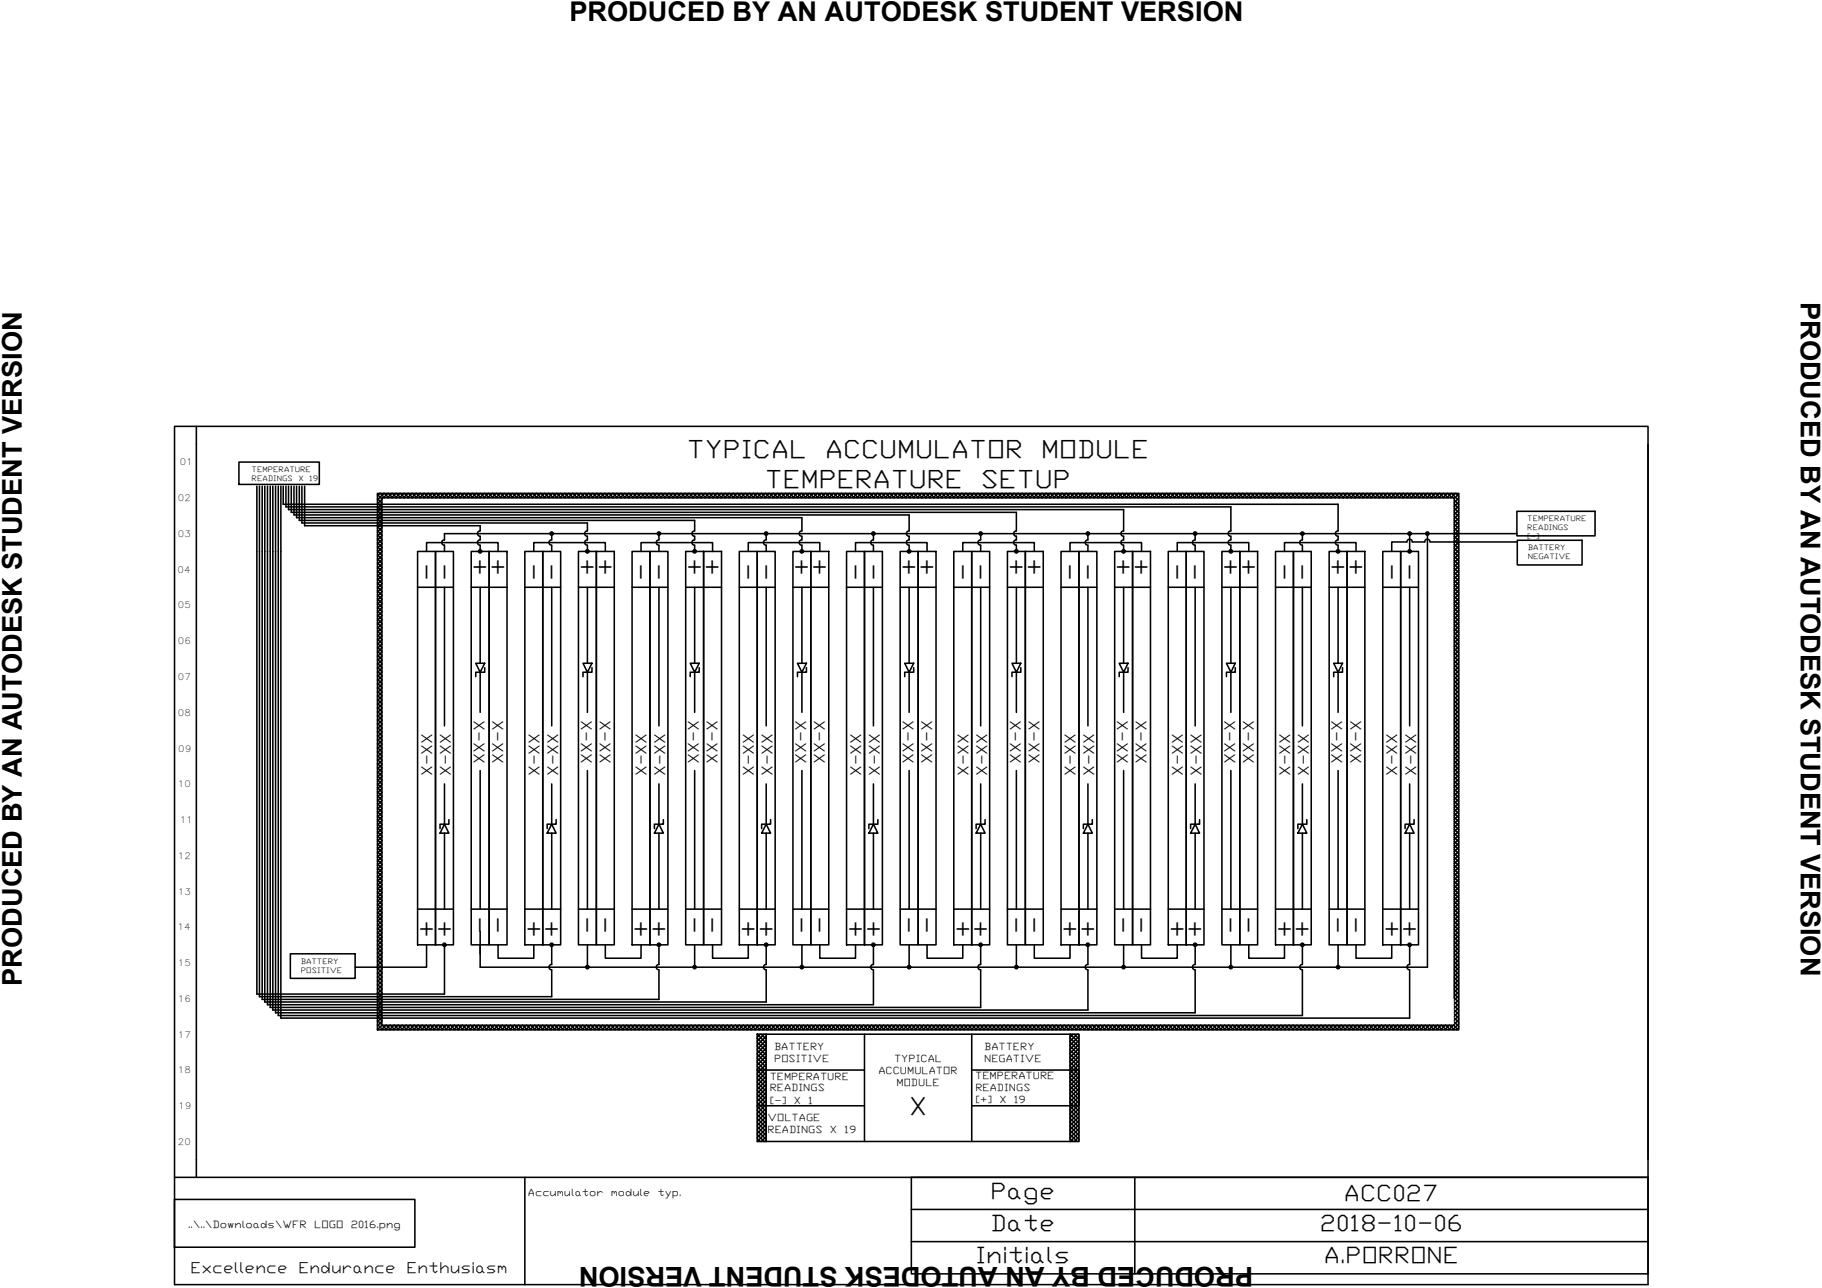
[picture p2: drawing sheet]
<svg xmlns="http://www.w3.org/2000/svg" width="297mm" height="210mm" viewBox="0 0 297 210" stroke-linecap="round" stroke-linejoin="round" font-family="sans-serif">
<defs><g id="words">
<g font-size="4.4">
<text x="92.8" y="3.4">PRODUCED BY AN AUTODESK STUDENT VERSION</text>
<text x="293.6" y="49.2" transform="rotate(90 293.6 49.2)">PRODUCED BY AN AUTODESK STUDENT VERSION</text>
<text x="3.5" y="160.6" transform="rotate(-90 3.5 160.6)">PRODUCED BY AN AUTODESK STUDENT VERSION</text>
<text x="204.3" y="206.4" transform="rotate(180 204.3 206.4)">PRODUCED BY AN AUTODESK STUDENT VERSION</text>
</g>
<g font-size="4.1">
<text x="112" y="74.7">TYPICAL</text>
<text x="134.5" y="74.7">ACCUMULATOR</text>
<text x="169.7" y="74.7">MODULE</text>
<text x="124.7" y="79.6">TEMPERATURE</text>
<text x="159.9" y="79.6">SETUP</text>
<text x="71" y="94.6" transform="rotate(-90 71 94.6)">-</text>
<text x="73.9" y="94.6" transform="rotate(-90 73.9 94.6)">-</text>
<text x="76.8" y="90.9" transform="rotate(90 76.8 90.9)">+</text>
<text x="79.7" y="90.9" transform="rotate(90 79.7 90.9)">+</text>
<text x="88.5" y="94.6" transform="rotate(-90 88.5 94.6)">-</text>
<text x="91.4" y="94.6" transform="rotate(-90 91.4 94.6)">-</text>
<text x="94.3" y="90.9" transform="rotate(90 94.3 90.9)">+</text>
<text x="97.2" y="90.9" transform="rotate(90 97.2 90.9)">+</text>
<text x="106" y="94.6" transform="rotate(-90 106 94.6)">-</text>
<text x="108.9" y="94.6" transform="rotate(-90 108.9 94.6)">-</text>
<text x="111.8" y="90.9" transform="rotate(90 111.8 90.9)">+</text>
<text x="114.7" y="90.9" transform="rotate(90 114.7 90.9)">+</text>
<text x="123.5" y="94.6" transform="rotate(-90 123.5 94.6)">-</text>
<text x="126.4" y="94.6" transform="rotate(-90 126.4 94.6)">-</text>
<text x="129.3" y="90.9" transform="rotate(90 129.3 90.9)">+</text>
<text x="132.2" y="90.9" transform="rotate(90 132.2 90.9)">+</text>
<text x="140.9" y="94.6" transform="rotate(-90 140.9 94.6)">-</text>
<text x="143.9" y="94.6" transform="rotate(-90 143.9 94.6)">-</text>
<text x="146.8" y="90.9" transform="rotate(90 146.8 90.9)">+</text>
<text x="149.7" y="90.9" transform="rotate(90 149.7 90.9)">+</text>
<text x="158.4" y="94.6" transform="rotate(-90 158.4 94.6)">-</text>
<text x="161.3" y="94.6" transform="rotate(-90 161.3 94.6)">-</text>
<text x="164.2" y="90.9" transform="rotate(90 164.2 90.9)">+</text>
<text x="167.2" y="90.9" transform="rotate(90 167.2 90.9)">+</text>
<text x="175.9" y="94.6" transform="rotate(-90 175.9 94.6)">-</text>
<text x="178.8" y="94.6" transform="rotate(-90 178.8 94.6)">-</text>
<text x="181.7" y="90.9" transform="rotate(90 181.7 90.9)">+</text>
<text x="184.6" y="90.9" transform="rotate(90 184.6 90.9)">+</text>
<text x="193.4" y="94.6" transform="rotate(-90 193.4 94.6)">-</text>
<text x="196.3" y="94.6" transform="rotate(-90 196.3 94.6)">-</text>
<text x="199.2" y="90.9" transform="rotate(90 199.2 90.9)">+</text>
<text x="202.1" y="90.9" transform="rotate(90 202.1 90.9)">+</text>
<text x="210.9" y="94.6" transform="rotate(-90 210.9 94.6)">-</text>
<text x="213.8" y="94.6" transform="rotate(-90 213.8 94.6)">-</text>
<text x="216.7" y="90.9" transform="rotate(90 216.7 90.9)">+</text>
<text x="219.6" y="90.9" transform="rotate(90 219.6 90.9)">+</text>
<text x="228.4" y="94.6" transform="rotate(-90 228.4 94.6)">-</text>
<text x="231.3" y="94.6" transform="rotate(-90 231.3 94.6)">-</text>
<text x="76.8" y="149.2" transform="rotate(90 76.8 149.2)">-</text>
<text x="79.7" y="149.2" transform="rotate(90 79.7 149.2)">-</text>
<text x="94.3" y="149.2" transform="rotate(90 94.3 149.2)">-</text>
<text x="97.2" y="149.2" transform="rotate(90 97.2 149.2)">-</text>
<text x="111.8" y="149.2" transform="rotate(90 111.8 149.2)">-</text>
<text x="114.7" y="149.2" transform="rotate(90 114.7 149.2)">-</text>
<text x="129.3" y="149.2" transform="rotate(90 129.3 149.2)">-</text>
<text x="132.2" y="149.2" transform="rotate(90 132.2 149.2)">-</text>
<text x="146.8" y="149.2" transform="rotate(90 146.8 149.2)">-</text>
<text x="149.7" y="149.2" transform="rotate(90 149.7 149.2)">-</text>
<text x="164.2" y="149.2" transform="rotate(90 164.2 149.2)">-</text>
<text x="167.2" y="149.2" transform="rotate(90 167.2 149.2)">-</text>
<text x="181.7" y="149.2" transform="rotate(90 181.7 149.2)">-</text>
<text x="184.6" y="149.2" transform="rotate(90 184.6 149.2)">-</text>
<text x="199.2" y="149.2" transform="rotate(90 199.2 149.2)">-</text>
<text x="202.1" y="149.2" transform="rotate(90 202.1 149.2)">-</text>
<text x="216.7" y="149.2" transform="rotate(90 216.7 149.2)">-</text>
<text x="219.6" y="149.2" transform="rotate(90 219.6 149.2)">-</text>
<text x="71" y="152.9" transform="rotate(-90 71 152.9)">+</text>
<text x="73.9" y="152.9" transform="rotate(-90 73.9 152.9)">+</text>
<text x="88.5" y="152.9" transform="rotate(-90 88.5 152.9)">+</text>
<text x="91.4" y="152.9" transform="rotate(-90 91.4 152.9)">+</text>
<text x="106" y="152.9" transform="rotate(-90 106 152.9)">+</text>
<text x="108.9" y="152.9" transform="rotate(-90 108.9 152.9)">+</text>
<text x="123.5" y="152.9" transform="rotate(-90 123.5 152.9)">+</text>
<text x="126.4" y="152.9" transform="rotate(-90 126.4 152.9)">+</text>
<text x="140.9" y="152.9" transform="rotate(-90 140.9 152.9)">+</text>
<text x="143.9" y="152.9" transform="rotate(-90 143.9 152.9)">+</text>
<text x="158.4" y="152.9" transform="rotate(-90 158.4 152.9)">+</text>
<text x="161.3" y="152.9" transform="rotate(-90 161.3 152.9)">+</text>
<text x="175.9" y="152.9" transform="rotate(-90 175.9 152.9)">+</text>
<text x="178.8" y="152.9" transform="rotate(-90 178.8 152.9)">+</text>
<text x="193.4" y="152.9" transform="rotate(-90 193.4 152.9)">+</text>
<text x="196.3" y="152.9" transform="rotate(-90 196.3 152.9)">+</text>
<text x="210.9" y="152.9" transform="rotate(-90 210.9 152.9)">+</text>
<text x="213.8" y="152.9" transform="rotate(-90 213.8 152.9)">+</text>
<text x="228.4" y="152.9" transform="rotate(-90 228.4 152.9)">+</text>
<text x="231.3" y="152.9" transform="rotate(-90 231.3 152.9)">+</text>
<text x="148.2" y="181.6">X</text>
</g>
<g font-size="3.7">
<text x="161.5" y="195.4">Page</text>
<text x="219.1" y="195.8">ACC027</text>
<text x="161.5" y="200.6">Date</text>
<text x="215.2" y="200.6">2018-10-06</text>
<text x="159" y="205.9">Initials</text>
<text x="215.8" y="205.9">A.PORRONE</text>
</g>
<g font-size="2.4">
<text x="77.2" y="117.4" transform="rotate(90 77.2 117.4)">X-XX</text>
<text x="80.3" y="117.4" transform="rotate(90 80.3 117.4)">X-XX</text>
<text x="94.7" y="117.4" transform="rotate(90 94.7 117.4)">X-XX</text>
<text x="97.8" y="117.4" transform="rotate(90 97.8 117.4)">X-XX</text>
<text x="112.2" y="117.4" transform="rotate(90 112.2 117.4)">X-XX</text>
<text x="115.3" y="117.4" transform="rotate(90 115.3 117.4)">X-XX</text>
<text x="129.7" y="117.4" transform="rotate(90 129.7 117.4)">X-XX</text>
<text x="132.7" y="117.4" transform="rotate(90 132.7 117.4)">X-XX</text>
<text x="147.2" y="117.4" transform="rotate(90 147.2 117.4)">X-XX</text>
<text x="150.2" y="117.4" transform="rotate(90 150.2 117.4)">X-XX</text>
<text x="164.7" y="117.4" transform="rotate(90 164.7 117.4)">X-XX</text>
<text x="167.7" y="117.4" transform="rotate(90 167.7 117.4)">X-XX</text>
<text x="182.1" y="117.4" transform="rotate(90 182.1 117.4)">X-XX</text>
<text x="185.2" y="117.4" transform="rotate(90 185.2 117.4)">X-XX</text>
<text x="199.6" y="117.4" transform="rotate(90 199.6 117.4)">X-XX</text>
<text x="202.7" y="117.4" transform="rotate(90 202.7 117.4)">X-XX</text>
<text x="217.1" y="117.4" transform="rotate(90 217.1 117.4)">X-XX</text>
<text x="220.2" y="117.4" transform="rotate(90 220.2 117.4)">X-XX</text>
<text x="70.4" y="126.5" transform="rotate(-90 70.4 126.5)">X-XX</text>
<text x="73.5" y="126.5" transform="rotate(-90 73.5 126.5)">X-XX</text>
<text x="87.9" y="126.5" transform="rotate(-90 87.9 126.5)">X-XX</text>
<text x="91" y="126.5" transform="rotate(-90 91 126.5)">X-XX</text>
<text x="105.4" y="126.5" transform="rotate(-90 105.4 126.5)">X-XX</text>
<text x="108.5" y="126.5" transform="rotate(-90 108.5 126.5)">X-XX</text>
<text x="122.9" y="126.5" transform="rotate(-90 122.9 126.5)">X-XX</text>
<text x="125.9" y="126.5" transform="rotate(-90 125.9 126.5)">X-XX</text>
<text x="140.4" y="126.5" transform="rotate(-90 140.4 126.5)">X-XX</text>
<text x="143.4" y="126.5" transform="rotate(-90 143.4 126.5)">X-XX</text>
<text x="157.9" y="126.5" transform="rotate(-90 157.9 126.5)">X-XX</text>
<text x="160.9" y="126.5" transform="rotate(-90 160.9 126.5)">X-XX</text>
<text x="175.4" y="126.5" transform="rotate(-90 175.4 126.5)">X-XX</text>
<text x="178.4" y="126.5" transform="rotate(-90 178.4 126.5)">X-XX</text>
<text x="192.8" y="126.5" transform="rotate(-90 192.8 126.5)">X-XX</text>
<text x="195.9" y="126.5" transform="rotate(-90 195.9 126.5)">X-XX</text>
<text x="210.3" y="126.5" transform="rotate(-90 210.3 126.5)">X-XX</text>
<text x="213.4" y="126.5" transform="rotate(-90 213.4 126.5)">X-XX</text>
<text x="227.8" y="126.5" transform="rotate(-90 227.8 126.5)">X-XX</text>
<text x="230.9" y="126.5" transform="rotate(-90 230.9 126.5)">X-XX</text>
<text x="31.1" y="207.5">Excellence</text>
<text x="48.7" y="207.5">Endurance</text>
<text x="66.3" y="207.5">Enthusiasm</text>
</g>
<g font-size="1.7">
<text x="30.7" y="200.2">..\..\Downloads\WFR</text>
<text x="51.2" y="200.2">LOGO</text>
<text x="57.2" y="200.2">2016.png</text>
</g>
<g font-size="1.6">
<text x="126.2" y="171.1">BATTERY</text>
<text x="126.2" y="173">POSITIVE</text>
<text x="145.8" y="173">TYPICAL</text>
<text x="160.5" y="171.1">BATTERY</text>
<text x="160.5" y="173">NEGATIVE</text>
<text x="125.5" y="175.9">TEMPERATURE</text>
<text x="125.5" y="177.9">READINGS</text>
<text x="125.5" y="179.8">[-]</text>
<text x="129.4" y="179.8">X</text>
<text x="131.7" y="179.8">1</text>
<text x="143.2" y="175">ACCUMULATOR</text>
<text x="146.2" y="176.9">MODULE</text>
<text x="159" y="175.9">TEMPERATURE</text>
<text x="159" y="177.9">READINGS</text>
<text x="159" y="179.8">[+]</text>
<text x="162.9" y="179.8">X</text>
<text x="165.3" y="179.8">19</text>
<text x="125.1" y="184.6">READINGS</text>
<text x="125.1" y="182.6">VOLTAGE</text>
<text x="135.3" y="184.6">X</text>
<text x="137.6" y="184.6">19</text>
<text x="86.1" y="195">Accumulator</text>
<text x="99.6" y="195">module</text>
<text x="107.2" y="195">typ.</text>
</g>
<g font-size="1.5">
<text x="29.3" y="75.9">01</text>
<text x="29" y="81.7">02</text>
<text x="29" y="87.5">03</text>
<text x="29" y="93.3">04</text>
<text x="29" y="99.2">05</text>
<text x="29" y="105">06</text>
<text x="29" y="110.8">07</text>
<text x="29" y="116.6">08</text>
<text x="29.1" y="122.5">09</text>
<text x="29" y="128.3">10</text>
<text x="29.3" y="134.1">11</text>
<text x="29" y="139.9">12</text>
<text x="29" y="145.8">13</text>
<text x="29" y="151.6">14</text>
<text x="29" y="157.4">15</text>
<text x="29" y="163.3">16</text>
<text x="29" y="169.1">17</text>
<text x="29" y="174.9">18</text>
<text x="29.1" y="180.8">19</text>
<text x="29" y="186.6">20</text>
</g>
<g font-size="1.2">
<text x="41" y="76.9">TEMPERATURE</text>
<text x="41" y="78.4">READINGS</text>
<text x="48.7" y="78.4">X</text>
<text x="50.4" y="78.4">19</text>
<text x="249" y="84.9">TEMPERATURE</text>
<text x="249" y="86.4">READINGS</text>
<text x="249" y="87.9">[-]</text>
<text x="249.1" y="89.7">BATTERY</text>
<text x="249.1" y="91.1">NEGATIVE</text>
<text x="49" y="157">BATTERY</text>
<text x="49.1" y="158.5">POSITIVE</text>
</g>
</g></defs>
<g fill="none" stroke="#000" stroke-width=".25">
<path d="M28.5 69.5h240.2v139.9h-240.2zM32 69.5v122.4M39 75.3h13.1v3.6h-13.1zM41.9 79.2v82.8h30.6v-8M42.3 79.2v83.2h47.6v-4.4a.43 .43 0 0 1-.4-.4 .43 .43 0 0 1 .4-.4v-3.2M42.7 79.2v83.7h64.7v-4.9a.43 .43 0 0 1-.4-.4 .43 .43 0 0 1 .4-.4v-3.2M43.2 79.2v84.1h81.7v-5.3a.43 .43 0 0 1-.4-.4 .43 .43 0 0 1 .4-.4v-3.2M43.6 79.2v84.5h98.8v-5.6M44.1 79.2v85h115.8v-6.1M44.5 79.2v85.4h132.9v-6.5M44.9 79.2v85.9h149.9v-7M45.4 79.2v86.3h166.9v-7.4"/>
<path d="M45.8 79.2v86.7h184v-7.8M46.2 79.2v3h172l-.1 4.3a.43 .43 0 0 0-.4 .5 .43 .43 0 0 0 .4 .4l.1 .6a.43 .43 0 0 0-.5 .4 .43 .43 0 0 0 .4 .5l.1 1M46.6 79.2v3.4h154.1v3.9a.43 .43 0 0 0-.5 .5 .43 .43 0 0 0 .5 .4v.6a.43 .43 0 0 0-.5 .4 .43 .43 0 0 0 .5 .5v1M47 79.2v3.9h136.2v3.4a.43 .43 0 0 0-.5 .5 .43 .43 0 0 0 .5 .4v.6a.43 .43 0 0 0-.5 .4 .43 .43 0 0 0 .5 .5v1M47.5 79.2v4.3h118.2v3M47.9 79.2v4.7h100.3v2.6M48.4 79.2v5.2h82.3v2.1M48.8 79.2v5.6h64.4v1.7M49.2 79.2v6h46.6v1.3M49.7 79.2v6.5h28.6v.8M268.7 72.4v116.5M61.5 80.4h176.3v87.4h-176.3z"/>
<path d="M61.5 99.6l.8 .7M61.5 98.9l.8 .7M61.5 98.3l.8 .7M61.5 97.6l.8 .7M61.5 97l.8 .7M61.5 96.3l.8 .7M61.5 95.6l.8 .8M61.5 95l.8 .7M61.5 94.3l.8 .8M61.5 93.7l.8 .7M61.5 93l.8 .8M61.5 92.4l.8 .7"/>
<path d="M61.5 91.7l.8 .7M61.5 91.1l.8 .7M61.5 90.4l.8 .7M61.5 89.8l.8 .7M61.5 89.1l.8 .7M61.5 88.4l.8 .8M61.5 87.8l.8 .7M61.5 87.1l.8 .8M61.5 86.5l.8 .7M61.5 85.8l.8 .8M61.5 85.2l.8 .7M61.5 84.5l.8 .8"/>
<path d="M61.5 83.9l.8 .7M61.5 83.2l.8 .7M61.5 82.6l.8 .7M61.5 81.9l.8 .7M61.5 81.3l.8 .7M61.5 80.6l.8 .7M61.9 80.4l-.4 .4M62 80.4l.7 .7M62.3 81.4l-.8 .7M62.3 82.1l-.8 .7M62.3 82.7l-.8 .7M62.3 83.4l-.8 .7"/>
<path d="M62.3 84l-.8 .7M62.3 84.7l-.8 .7M62.3 85.3l-.8 .8M62.3 86l-.8 .7M62.3 86.6l-.8 .7M62.3 87.3l-.8 .7M62.3 87.9l-.8 .8M62.3 88.6l-.8 .7M62.3 89.3l-.8 .7M62.3 89.9l-.8 .7M62.3 90.5l-.8 .8M62.3 91.2l-.8 .7"/>
<path d="M62.3 91.9l-.8 .7M62.3 92.5l-.8 .8M62.3 93.2l-.8 .7M62.3 93.8l-.8 .7M62.3 94.5l-.8 .7M62.3 95.1l-.8 .8M62.3 95.8l-.8 .7M62.3 96.4l-.8 .8M62.3 97.1l-.8 .7M62.3 97.7l-.8 .8M62.3 98.4l-.8 .7M62.3 99.1l-.8 .7"/>
<path d="M62.3 99.7l-.8 .7M62.6 80.4l-1.1 1.1M62.6 80.4l.8 .7M63.3 80.4l-.8 .7M63.3 80.4l.7 .7M63.9 80.4l-.7 .7M64 80.4l.7 .7M64.6 80.4l-.8 .7M64.6 80.4l.7 .7M65.2 80.4l-.7 .7M65.3 80.4l.7 .7M65.9 80.4l-.8 .7"/>
<path d="M65.9 80.4l.7 .7M66.5 80.4l-.7 .7M66.6 80.4l.7 .7M67.2 80.4l-.8 .7M67.2 80.4l.8 .7M67.8 80.4l-.7 .7M67.9 80.4l.7 .7M68.1 89.9h2.9v64.1h-2.9zM68.1 95.7h5.8M68.5 80.4l-.7 .7M68.5 80.4l.8 .7M69.1 80.4l-.7 .7"/>
<path d="M69.2 80.4l.7 .7M69.5 89.9v-1.5h11.7v1.5M69.8 80.4l-.7 .7M69.8 80.4l.8 .7M70.4 80.4l-.7 .7M70.5 80.4l.7 .7M71 89.9h2.9v64.1h-2.9zM71.1 80.4l-.7 .7M71.1 80.4l.8 .7M71.8 80.4l-.8 .7M71.8 80.4l.7 .7M72.4 80.4l-.7 .7"/>
<path d="M72.5 80.4l.7 .7M72.5 95.7v22.6M73.1 80.4l-.8 .7M73.1 80.4l.7 .7M73.7 80.4l-.7 .7M73.8 80.4l.7 .7M74.4 80.4l-.8 .7M74.4 80.4l.7 .7M75 80.4l-.7 .7M75.1 80.4l.7 .7M75.7 80.4l-.7 .7M75.7 80.4l.8 .7"/>
<path d="M76.3 80.4l-.7 .7M76.4 80.4l.7 .7M76.8 89.9h2.9v64.1h-2.9zM76.8 95.7h5.9M77 80.4l-.7 .7M77 80.4l.8 .7M77.6 80.4l-.7 .7M77.7 80.4l.7 .7M78.3 86.5a.43 .43 0 0 0-.5 .5 .43 .43 0 0 0 .5 .4M78.3 88a.43 .43 0 0 0-.5 .4 .43 .43 0 0 0 .5 .5M78.3 87.4v.6M78.3 88.9v1"/>
<path d="M78.3 95.7v12.4M78.3 80.4l-.7 .7M78.3 80.4l.8 .7M79 80.4l-.8 .7M79 80.4l.7 .7M79.6 80.4l-.7 .7M79.7 80.4l.7 .7M79.7 89.9h3v64.1h-3zM80.2 80.4l-.7 .7M80.3 80.4l.7 .7M80.9 80.4l-.7 .7M81 80.4l.7 .7"/>
<path d="M81.6 80.4l-.8 .7M81.6 80.4l.7 .7M82.2 80.4l-.7 .7M82.3 80.4l.7 .7M82.9 80.4l-.7 .7M82.9 80.4l.8 .7M83.5 80.4l-.7 .7M83.6 80.4l.7 .7M84.2 80.4l-.8 .7M84.2 80.4l.8 .7M84.8 80.4l-.7 .7M84.9 80.4l.7 .7"/>
<path d="M85.5 80.4l-.7 .7M85.5 80.4l.8 .7M85.6 89.9h2.9v64.1h-2.9zM85.6 95.7h5.8M86.2 80.4l-.8 .7M86.2 80.4l.7 .7M86.8 80.4l-.7 .7M86.9 80.4l.7 .7M87 89.9v-1.5h11.7v1.5M87.4 80.4l-.7 .7M87.5 80.4l.7 .7M88.1 80.4l-.7 .7"/>
<path d="M88.2 80.4l.7 .7M88.5 89.9h2.9v64.1h-2.9zM88.8 80.4l-.8 .7M88.8 80.4l.7 .7M89.4 80.4l-.7 .7M89.5 80.4l.7 .7M89.9 87v1a.43 .43 0 0 0-.4 .4 .43 .43 0 0 0 .4 .5v1M89.9 95.7v22.6M90.1 80.4l-.7 .7M90.1 80.4l.8 .7M90.7 80.4l-.7 .7M90.8 80.4l.7 .7"/>
<path d="M91.4 80.4l-.8 .7M91.4 80.4l.8 .7M92 80.4l-.7 .7M92.1 80.4l.7 .7M92.7 80.4l-.7 .7M92.7 80.4l.8 .7M93.4 80.4l-.8 .7M93.4 80.4l.7 .7M94 80.4l-.7 .7M94.1 80.4l.7 .7M94.3 89.9h2.9v64.1h-2.9zM94.3 95.7h5.8"/>
<path d="M94.6 80.4l-.7 .7M94.7 80.4l.7 .7M95.3 80.4l-.7 .7M95.4 80.4l.7 .7M95.8 86.5a.43 .43 0 0 0-.5 .5 .43 .43 0 0 0 .5 .4M95.8 88a.43 .43 0 0 0-.5 .4 .43 .43 0 0 0 .5 .5M95.8 87.4v.6M95.8 88.9v1M95.8 95.7v12.4M96 80.4l-.8 .7M96 80.4l.7 .7M96.6 80.4l-.7 .7"/>
<path d="M96.7 80.4l.7 .7M97.2 89.9h2.9v64.1h-2.9zM97.3 80.4l-.8 .7M97.3 80.4l.8 .7M97.9 80.4l-.7 .7M98 80.4l.7 .7M98.6 80.4l-.8 .7M98.6 80.4l.7 .7M99.2 80.4l-.7 .7M99.3 80.4l.7 .7M99.9 80.4l-.7 .7M99.9 80.4l.8 .7"/>
<path d="M100.5 80.4l-.7 .7M100.6 80.4l.7 .7M101.2 80.4l-.7 .7M101.2 80.4l.8 .7M101.8 80.4l-.7 .7M101.9 80.4l.7 .7M102.5 80.4l-.7 .7M102.5 80.4l.8 .7M103 89.9h3v64.1h-3zM103 95.7h5.9M103.2 80.4l-.8 .7M103.2 80.4l.7 .7"/>
<path d="M103.8 80.4l-.7 .7M103.9 80.4l.7 .7M104.5 80.4l-.8 .7M104.5 89.9v-1.5h11.7v1.5M104.5 80.4l.7 .7M105.1 80.4l-.7 .7M105.2 80.4l.7 .7M105.8 80.4l-.8 .7M105.8 80.4l.7 .7M106 89.9h2.9v64.1h-2.9zM106.4 80.4l-.7 .7M106.5 80.4l.7 .7"/>
<path d="M107.1 80.4l-.8 .7M107.1 80.4l.8 .7M107.4 87h-34.9l-.1 1a.43 .43 0 0 0-.4 .4 .43 .43 0 0 0 .4 .5l.1 1M107.4 87v1a.43 .43 0 0 0-.4 .4 .43 .43 0 0 0 .4 .5v1M107.4 95.7v22.6M107.4 87h139.9M107.7 80.4l-.7 .7M107.8 80.4l.7 .7M108.4 80.4l-.7 .7M108.4 80.4l.8 .7M109 80.4l-.7 .7M109.1 80.4l.7 .7"/>
<path d="M109.7 80.4l-.7 .7M109.7 80.4l.8 .7M110.3 80.4l-.7 .7M110.4 80.4l.7 .7M111 80.4l-.7 .7M111 80.4l.8 .7M111.7 80.4l-.8 .7M111.7 80.4l.7 .7M111.8 89.9h2.9v64.1h-2.9zM111.8 95.7h5.8M112.3 80.4l-.7 .7M112.4 80.4l.7 .7"/>
<path d="M113 80.4l-.8 .7M113 80.4l.7 .7M113.2 86.5a.43 .43 0 0 0-.4 .5 .43 .43 0 0 0 .4 .4M113.2 88a.43 .43 0 0 0-.4 .4 .43 .43 0 0 0 .4 .5M113.2 87.4v.6M113.2 88.9v1M113.2 95.7v12.4M113.6 80.4l-.7 .7M113.7 80.4l.7 .7M114.3 80.4l-.8 .7M114.3 80.4l.7 .7M114.7 89.9h2.9v64.1h-2.9z"/>
<path d="M114.9 80.4l-.7 .7M115 80.4l.7 .7M115.6 80.4l-.7 .7M115.6 80.4l.8 .7M116.2 80.4l-.7 .7M116.3 80.4l.7 .7M116.9 80.4l-.7 .7M116.9 80.4l.8 .7M117.5 80.4l-.7 .7M117.6 80.4l.7 .7M118.2 80.4l-.7 .7M118.2 80.4l.8 .7"/>
<path d="M118.9 80.4l-.8 .7M118.9 80.4l.7 .7M119.5 80.4l-.7 .7M119.6 80.4l.7 .7M120.2 80.4l-.8 .7M120.2 80.4l.7 .7M120.5 89.9h3v64.1h-3zM120.5 95.7h5.9M120.8 80.4l-.7 .7M120.9 80.4l.7 .7M121.5 80.4l-.8 .7M121.5 80.4l.7 .7"/>
<path d="M122 89.9v-1.5h11.7v1.5M122.1 80.4l-.7 .7M122.2 80.4l.7 .7M122.8 80.4l-.7 .7M122.8 80.4l.8 .7M123.4 80.4l-.7 .7M123.5 89.9h2.9v64.1h-2.9zM123.5 80.4l.7 .7M124.1 80.4l-.7 .7M124.1 80.4l.8 .7M124.7 80.4l-.7 .7M124.8 80.4l.7 .7"/>
<path d="M124.9 87v1a.43 .43 0 0 0-.4 .4 .43 .43 0 0 0 .4 .5v1M124.9 95.7v22.6M125.4 80.4l-.7 .7M125.4 80.4l.8 .7M126.1 80.4l-.8 .7M126.1 80.4l.7 .7M126.7 80.4l-.7 .7M126.8 80.4l.7 .7M127.4 80.4l-.8 .7M127.4 80.4l.7 .7M128 80.4l-.7 .7M128.1 80.4l.7 .7"/>
<path d="M128.7 80.4l-.8 .7M128.7 80.4l.7 .7M129.3 89.9h2.9v64.1h-2.9zM129.3 95.7h5.8M129.3 80.4l-.7 .7M129.4 80.4l.7 .7M130 80.4l-.7 .7M130 80.4l.8 .7M130.6 80.4l-.7 .7M130.7 80.4l.7 .7M130.7 86.5a.43 .43 0 0 0-.4 .5 .43 .43 0 0 0 .4 .4M130.7 88a.43 .43 0 0 0-.4 .4 .43 .43 0 0 0 .4 .5"/>
<path d="M130.7 87.4v.6M130.7 88.9v1M130.7 95.7v12.4M131.3 80.4l-.7 .7M131.3 80.4l.8 .7M131.9 80.4l-.7 .7M132 80.4l.7 .7M132.2 89.9h2.9v64.1h-2.9zM132.6 80.4l-.7 .7M132.6 80.4l.8 .7M133.3 80.4l-.8 .7M133.3 80.4l.7 .7"/>
<path d="M133.9 80.4l-.7 .7M133.9 80.4l.8 .7M134.6 80.4l-.8 .7M134.6 80.4l.7 .7M135.2 80.4l-.7 .7M135.3 80.4l.7 .7M135.9 80.4l-.8 .7M135.9 80.4l.7 .7M136.5 80.4l-.7 .7M136.6 80.4l.7 .7M137.2 80.4l-.8 .7M137.2 80.4l.8 .7"/>
<path d="M137.8 80.4l-.7 .7M137.9 80.4l.7 .7M138 89.9h2.9v64.1h-2.9zM138 95.7h5.9M138.5 80.4l-.7 .7M138.5 80.4l.8 .7M139.1 80.4l-.7 .7M139.2 80.4l.7 .7M139.5 89.9v-1.5h11.6v1.5M139.8 80.4l-.7 .7M139.8 80.4l.8 .7M140.4 80.4l-.7 .7"/>
<path d="M140.5 80.4l.7 .7M140.9 89.9h3v64.1h-3zM141.1 80.4l-.7 .7M141.1 80.4l.8 .7M141.8 80.4l-.8 .7M141.8 80.4l.7 .7M142.4 88a.43 .43 0 0 0-.4 .4 .43 .43 0 0 0 .4 .5M142.4 80.4l-.7 .7M142.4 87v1M142.4 88.9v1M142.4 95.7v22.6M142.5 80.4l.7 .7"/>
<path d="M143.1 80.4l-.8 .7M143.1 80.4l.7 .7M143.7 80.4l-.7 .7M143.8 80.4l.7 .7M144.4 80.4l-.8 .7M144.4 80.4l.7 .7M145 80.4l-.7 .7M145.1 80.4l.7 .7M145.7 80.4l-.7 .7M145.7 80.4l.8 .7M146.3 80.4l-.7 .7M146.4 80.4l.7 .7"/>
<path d="M146.8 89.9h2.9v64.1h-2.9zM146.8 95.7h5.8M147 80.4l-.8 .7M147 80.4l.8 .7M147.6 80.4l-.7 .7M147.7 80.4l.7 .7M148.2 86.5a.43 .43 0 0 0-.4 .5 .43 .43 0 0 0 .4 .4M148.2 88a.43 .43 0 0 0-.4 .4 .43 .43 0 0 0 .4 .5M148.2 87.4v.6M148.2 88.9v1M148.2 95.7v12.4M148.3 80.4l-.7 .7"/>
<path d="M148.3 80.4l.8 .7M149 80.4l-.8 .7M149 80.4l.7 .7M149.6 80.4l-.7 .7M149.7 80.4l.7 .7M149.7 89.9h2.9v64.1h-2.9zM150.2 80.4l-.7 .7M150.3 80.4l.7 .7M150.9 80.4l-.7 .7M150.9 80.4l.8 .7M151.6 80.4l-.8 .7M151.6 80.4l.7 .7"/>
<path d="M152.2 80.4l-.7 .7M152.3 80.4l.7 .7M152.9 80.4l-.7 .7M152.9 80.4l.8 .7M153.5 80.4l-.7 .7M153.6 80.4l.7 .7M154.2 80.4l-.8 .7M154.2 80.4l.7 .7M154.8 80.4l-.7 .7M154.9 80.4l.7 .7M155.5 89.9h2.9v64.1h-2.9zM155.5 80.4l-.7 .7"/>
<path d="M155.5 95.7h5.8M155.5 80.4l.8 .7M156.1 80.4l-.7 .7M156.2 80.4l.7 .7M156.8 80.4l-.7 .7M156.9 80.4l.7 .7M157 89.9v-1.5h11.6v1.5M157.4 80.4l-.7 .7M157.5 80.4l.7 .7M158.1 80.4l-.7 .7M158.1 80.4l.8 .7M158.4 89.9h2.9v64.1h-2.9z"/>
<path d="M158.8 80.4l-.8 .7M158.8 80.4l.7 .7M159.4 80.4l-.7 .7M159.5 80.4l.7 .7M159.9 88a.43 .43 0 0 0-.5 .4 .43 .43 0 0 0 .5 .5M159.9 87v1M159.9 88.9v1M159.9 95.7v22.6M160.1 80.4l-.8 .7M160.1 80.4l.8 .7M160.7 80.4l-.7 .7M160.8 80.4l.7 .7"/>
<path d="M161.4 80.4l-.8 .7M161.4 80.4l.7 .7M162 80.4l-.7 .7M162.1 80.4l.7 .7M162.7 80.4l-.7 .7M162.7 80.4l.8 .7M163.3 80.4l-.7 .7M163.4 80.4l.7 .7M164 80.4l-.7 .7M164 80.4l.8 .7M164.2 89.9h3v64.1h-3zM164.2 95.7h5.9"/>
<path d="M164.6 80.4l-.7 .7M164.7 80.4l.7 .7M165.3 80.4l-.7 .7M165.3 80.4l.8 .7M165.7 86.5a.43 .43 0 0 0-.4 .5 .43 .43 0 0 0 .4 .4M165.7 88a.43 .43 0 0 0-.4 .4 .43 .43 0 0 0 .4 .5M165.7 87.4v.6M165.7 88.9v1M165.7 95.7v12.4M166 80.4l-.8 .7M166 80.4l.7 .7M166.6 80.4l-.7 .7"/>
<path d="M166.7 80.4l.7 .7M167.2 89.9h2.9v64.1h-2.9zM167.3 80.4l-.8 .7M167.3 80.4l.7 .7M167.9 80.4l-.7 .7M168 80.4l.7 .7M168.6 80.4l-.8 .7M168.6 80.4l.7 .7M169.2 80.4l-.7 .7M169.3 80.4l.7 .7M169.9 80.4l-.8 .7M169.9 80.4l.8 .7"/>
<path d="M170.5 80.4l-.7 .7M170.6 80.4l.7 .7M171.2 80.4l-.7 .7M171.2 80.4l.8 .7M171.8 80.4l-.7 .7M171.9 80.4l.7 .7M172.5 80.4l-.7 .7M172.5 80.4l.8 .7M173 89.9h2.9v64.1h-2.9zM173 95.7h5.8M173.2 80.4l-.8 .7M173.2 80.4l.7 .7"/>
<path d="M173.8 80.4l-.7 .7M173.8 80.4l.8 .7M174.4 89.9v-1.5h11.7v1.5M174.5 80.4l-.8 .7M174.5 80.4l.7 .7M175.1 80.4l-.7 .7M175.2 80.4l.7 .7M175.8 80.4l-.8 .7M175.8 80.4l.7 .7M175.9 89.9h2.9v64.1h-2.9zM176.4 80.4l-.7 .7M176.5 80.4l.7 .7"/>
<path d="M177.1 80.4l-.8 .7M177.1 80.4l.7 .7M177.4 88a.43 .43 0 0 0-.5 .4 .43 .43 0 0 0 .5 .5M177.4 87v1M177.4 88.9v1M177.4 95.7v22.6M177.7 80.4l-.7 .7M177.8 80.4l.7 .7M178.4 80.4l-.7 .7M178.4 80.4l.8 .7M179 80.4l-.7 .7M179.1 80.4l.7 .7"/>
<path d="M179.7 80.4l-.7 .7M179.7 80.4l.8 .7M180.3 80.4l-.7 .7M180.4 80.4l.7 .7M181 80.4l-.7 .7M181 80.4l.8 .7M181.7 80.4l-.8 .7M181.7 80.4l.7 .7M181.7 89.9h2.9v64.1h-2.9zM181.7 95.7h5.9M182.3 80.4l-.7 .7M182.4 80.4l.7 .7"/>
<path d="M183 80.4l-.8 .7M183 80.4l.7 .7M183.2 95.7v12.4M183.6 80.4l-.7 .7M183.7 80.4l.7 .7M184.3 80.4l-.8 .7M184.3 80.4l.7 .7M184.6 89.9h3v64.1h-3zM184.9 80.4l-.7 .7M185 80.4l.7 .7M185.6 80.4l-.7 .7M185.6 80.4l.8 .7"/>
<path d="M186.2 80.4l-.7 .7M186.3 80.4l.7 .7M186.9 80.4l-.7 .7M186.9 80.4l.8 .7M187.5 80.4l-.7 .7M187.6 80.4l.7 .7M188.2 80.4l-.7 .7M188.2 80.4l.8 .7M188.9 80.4l-.8 .7M188.9 80.4l.7 .7M189.5 80.4l-.7 .7M189.6 80.4l.7 .7"/>
<path d="M190.2 80.4l-.8 .7M190.2 80.4l.7 .7M190.5 89.9h2.9v64.1h-2.9zM190.5 95.7h5.8M190.8 80.4l-.7 .7M190.9 80.4l.7 .7M191.5 80.4l-.8 .7M191.5 80.4l.7 .7M191.9 89.9v-1.5h11.7v1.5M192.1 80.4l-.7 .7M192.2 80.4l.7 .7M192.8 80.4l-.7 .7"/>
<path d="M192.8 80.4l.8 .7M193.4 89.9h2.9v64.1h-2.9zM193.4 80.4l-.7 .7M193.5 80.4l.7 .7M194.1 80.4l-.7 .7M194.1 80.4l.8 .7M194.7 80.4l-.7 .7M194.8 80.4l.7 .7M194.8 88a.43 .43 0 0 0-.4 .4 .43 .43 0 0 0 .4 .5M194.8 87v1M194.8 88.9v1M194.8 95.7v22.6"/>
<path d="M195.4 80.4l-.7 .7M195.4 80.4l.8 .7M196.1 80.4l-.8 .7M196.1 80.4l.7 .7M196.7 80.4l-.7 .7M196.8 80.4l.7 .7M197.4 80.4l-.8 .7M197.4 80.4l.7 .7M198 80.4l-.7 .7M198.1 80.4l.7 .7M198.7 80.4l-.8 .7M198.7 80.4l.7 .7"/>
<path d="M199.2 89.9h2.9v64.1h-2.9zM199.2 95.7h5.8M199.3 80.4l-.7 .7M199.4 80.4l.7 .7M200 80.4l-.8 .7M200 80.4l.8 .7M200.6 80.4l-.7 .7M200.7 80.4l.7 .7M200.7 95.7v12.4M201.3 80.4l-.7 .7M201.3 80.4l.8 .7M201.9 80.4l-.7 .7"/>
<path d="M202 80.4l.7 .7M202.1 89.9h2.9v64.1h-2.9zM202.6 80.4l-.7 .7M202.6 80.4l.8 .7M203.2 80.4l-.7 .7M203.3 80.4l.7 .7M203.9 80.4l-.7 .7M203.9 80.4l.8 .7M204.5 80.4l-.7 .7M204.6 80.4l.7 .7M205.2 80.4l-.7 .7M205.3 80.4l.7 .7"/>
<path d="M205.9 80.4l-.8 .7M205.9 80.4l.7 .7M206.5 80.4l-.7 .7M206.6 80.4l.7 .7M207.2 80.4l-.8 .7M207.2 80.4l.7 .7M207.8 80.4l-.7 .7M207.9 80.4l.7 .7M207.9 89.9h3v64.1h-3zM207.9 95.7h5.9M208.5 80.4l-.8 .7M208.5 80.4l.8 .7"/>
<path d="M209.1 80.4l-.7 .7M209.2 80.4l.7 .7M209.4 89.9v-1.5h11.7v1.5M209.8 80.4l-.8 .7M209.8 80.4l.8 .7M210.4 80.4l-.7 .7M210.5 80.4l.7 .7M210.9 89.9h2.9v64.1h-2.9zM211.1 80.4l-.7 .7M211.1 80.4l.8 .7M211.7 80.4l-.7 .7M211.8 80.4l.7 .7"/>
<path d="M212.3 88a.43 .43 0 0 0-.4 .4 .43 .43 0 0 0 .4 .5M212.3 87v1M212.3 88.9v1M212.3 95.7v22.6M212.4 80.4l-.7 .7M212.5 80.4l.7 .7M213 80.4l-.7 .7M213.1 80.4l.7 .7M213.7 80.4l-.7 .7M213.7 80.4l.8 .7M214.4 80.4l-.8 .7M214.4 80.4l.7 .7"/>
<path d="M215 80.4l-.7 .7M215.1 80.4l.7 .7M215.7 80.4l-.8 .7M215.7 80.4l.8 .7M216.3 80.4l-.7 .7M216.4 80.4l.7 .7M216.7 89.9h2.9v64.1h-2.9zM216.7 95.7h5.8M217 80.4l-.8 .7M217 80.4l.7 .7M217.6 80.4l-.7 .7M217.7 80.4l.7 .7"/>
<path d="M218.2 95.7v12.4M218.3 80.4l-.7 .7M218.3 80.4l.8 .7M218.9 80.4l-.7 .7M219 80.4l.7 .7M219.6 80.4l-.7 .7M219.6 89.9h2.9v64.1h-2.9zM219.7 80.4l.7 .7M220.2 80.4l-.7 .7M220.3 80.4l.7 .7M220.9 80.4l-.7 .7M220.9 80.4l.8 .7"/>
<path d="M221.6 80.4l-.8 .7M221.6 80.4l.7 .7M222.2 80.4l-.7 .7M222.3 80.4l.7 .7M222.9 80.4l-.8 .7M222.9 80.4l.8 .7M223.5 80.4l-.7 .7M223.6 80.4l.7 .7M224.2 80.4l-.8 .7M224.2 80.4l.7 .7M224.8 80.4l-.7 .7M224.9 80.4l.7 .7"/>
<path d="M225.4 89.9h3v64.1h-3zM225.4 95.7h5.9M225.5 80.4l-.7 .7M225.5 80.4l.8 .7M226.1 80.4l-.7 .7M226.2 80.4l.7 .7M226.8 80.4l-.7 .7M226.9 80.4l.7 .7M227.4 80.4l-.7 .7M227.5 80.4l.7 .7M228.1 80.4l-.7 .7M228.1 80.4l.8 .7"/>
<path d="M228.4 89.9h2.9v64.1h-2.9zM228.8 80.4l-.8 .7M228.8 80.4l.7 .7M229.4 80.4l-.7 .7M229.5 80.4l.7 .7M229.8 87v2.9M229.8 95.7v22.6M230.1 80.4l-.8 .7M230.1 80.4l.7 .7M230.7 80.4l-.7 .7M230.8 80.4l.7 .7M231.4 80.4l-.8 .7"/>
<path d="M231.4 80.4l.7 .7M232 80.4l-.7 .7M232.1 80.4l.7 .7M232.7 80.4l-.7 .7M232.7 87v70.6h-119.5M232.7 80.4l.8 .7M233.1 88.3a.42 .42 0 0 0-.4-.4 .42 .42 0 0 0-.4 .4h-2.1a.43 .43 0 0 0-.4-.4 .43 .43 0 0 0-.4 .4h-2.5v1.6M233.2 88.3h14.2M233.3 80.4l-.7 .7M233.4 80.4l.7 .7M234 80.4l-.7 .7M234 80.4l.8 .7"/>
<path d="M234.6 80.4l-.7 .7M234.7 80.4l.7 .7M235.3 80.4l-.7 .7M235.3 80.4l.8 .7M236 80.4l-.8 .7M236 80.4l.7 .7M236.6 80.4l-.7 .7M236.7 80.4l1.1 1.2M237.1 99.8l.7 .7M237.1 99.2l.7 .7M237.1 98.5l.7 .7M237.1 97.8l.7 .8"/>
<path d="M237.1 97.2l.7 .7M237.1 96.5l.7 .8M237.1 95.9l.7 .7M237.1 95.2l.7 .8M237.1 94.6l.7 .7M237.1 93.9l.7 .8M237.1 93.3l.7 .7M237.1 92.6l.7 .7M237.1 92l.7 .7M237.1 91.3l.7 .7M237.1 90.6l.7 .8M237.1 90l.7 .7"/>
<path d="M237.1 89.3l.7 .8M237.1 88.7l.7 .7M237.1 88l.7 .8M237.1 87.4l.7 .7M237.1 86.7l.7 .8M237.1 86.1l.7 .7M237.1 85.4l.7 .7M237.1 84.8l.7 .7M237.1 84.1l.7 .8M237.1 83.5l.7 .7M237.1 82.8l.7 .7M237.1 82.1l.7 .8"/>
<path d="M237.1 81.5l.7 .7M237.3 80.4l-.8 .7M237.3 80.4l.5 .5M237.8 80.5l-.7 .7M237.8 81.1l-.7 .8M237.8 81.8l-.7 .7M237.8 82.5l-.7 .7M237.8 83.1l-.7 .8M237.8 83.8l-.7 .7M237.8 84.4l-.7 .7M237.8 85.1l-.7 .7M237.8 85.7l-.7 .8"/>
<path d="M237.8 86.4l-.7 .7M237.8 87.1l-.7 .7M237.8 87.7l-.7 .7M237.8 88.3l-.7 .8M237.8 89l-.7 .7M237.8 89.7l-.7 .7M237.8 90.3l-.7 .8M237.8 91l-.7 .7M237.8 91.6l-.7 .7M237.8 92.3l-.7 .7M237.8 92.9l-.7 .8M237.8 93.6l-.7 .7"/>
<path d="M237.8 94.2l-.7 .8M237.8 94.9l-.7 .7M237.8 95.5l-.7 .8M237.8 96.2l-.7 .7M237.8 96.9l-.7 .7M237.8 97.5l-.7 .7M237.8 98.2l-.7 .7M237.8 98.8l-.7 .7M237.8 99.5l-.7 .7M247.3 83.3h12.7v4h-12.7zM247.4 88h10.5v4.1h-10.5zM61.5 119.9l.8 .7"/>
<path d="M61.5 119.2l.8 .7M61.5 118.5l.8 .8M61.5 117.9l.8 .7M61.5 117.2l.8 .8M61.5 116.6l.8 .7M61.5 115.9l.8 .8M61.5 115.3l.8 .7M61.5 114.6l.8 .8M61.5 114l.8 .7M61.5 113.3l.8 .7M61.5 112.7l.8 .7M61.5 112l.8 .7"/>
<path d="M61.5 111.4l.8 .7M61.5 110.7l.8 .7M61.5 110l.8 .8M61.5 109.4l.8 .7M61.5 108.7l.8 .8M61.5 108.1l.8 .7M61.5 107.4l.8 .8M61.5 106.8l.8 .7M61.5 106.1l.8 .7M61.5 105.5l.8 .7M61.5 104.8l.8 .7M61.5 104.2l.8 .7"/>
<path d="M61.5 103.5l.8 .7M61.5 102.8l.8 .8M61.5 102.2l.8 .7M61.5 101.5l.8 .8M61.5 100.9l.8 .7M61.5 100.2l.8 .8M62.3 100.4l-.8 .7M62.3 101l-.8 .7M62.3 101.7l-.8 .7M62.3 102.3l-.8 .8M62.3 103l-.8 .7M62.3 103.6l-.8 .8"/>
<path d="M62.3 104.3l-.8 .7M62.3 104.9l-.8 .8M62.3 105.6l-.8 .7M62.3 106.2l-.8 .8M62.3 106.9l-.8 .7M62.3 107.6l-.8 .7M62.3 108.2l-.8 .7M62.3 108.9l-.8 .7M62.3 109.5l-.8 .8M62.3 110.2l-.8 .7M62.3 110.8l-.8 .8M62.3 111.5l-.8 .7"/>
<path d="M62.3 112.1l-.8 .8M62.3 112.8l-.8 .7M62.3 113.4l-.8 .8M62.3 114.1l-.8 .7M62.3 114.8l-.8 .7M62.3 115.4l-.8 .7M62.3 116.1l-.8 .7M62.3 116.7l-.8 .7M62.3 117.4l-.8 .7M62.3 118l-.8 .8M62.3 118.7l-.8 .7M62.3 119.3l-.8 .8"/>
<path d="M62.3 120l-.8 .7M77.6 108.1h1.4l-.7 1.5zM78.3 109.6v6.5M79 108.8v.8h-1.4v.7M95 108.1h1.5l-.7 1.5zM95.8 109.6v6.5M96.5 108.8v.8h-1.5v.7M112.5 108.1h1.5l-.8 1.5zM113.2 109.6v6.5M114 108.8v.8h-1.5v.7M130 108.1h1.5l-.8 1.5zM130.7 109.6v6.5"/>
<path d="M131.5 108.8v.8h-1.5v.7M147.5 108.1h1.5l-.8 1.5zM148.2 109.6v6.5M149 108.8v.8h-1.5v.7M165 108.1h1.4l-.7 1.5zM165.7 109.6v6.5M166.4 108.8v.8h-1.4v.7M182.5 108.1h1.4l-.7 1.5zM183.2 109.6v6.5M183.9 108.8v.8h-1.4v.7M199.9 108.1h1.5l-.7 1.5zM200.7 109.6v6.5"/>
<path d="M201.4 108.8v.8h-1.5v.7M217.4 108.1h1.5l-.7 1.5zM218.2 109.6v6.5M218.9 108.8v.8h-1.5v.7M237.1 119.4l.7 .8M237.1 118.8l.7 .7M237.1 118.1l.7 .8M237.1 117.5l.7 .7M237.1 116.8l.7 .8M237.1 116.2l.7 .7M237.1 115.5l.7 .7M237.1 114.9l.7 .7"/>
<path d="M237.1 114.2l.7 .7M237.1 113.6l.7 .7M237.1 112.9l.7 .7M237.1 112.2l.7 .8M237.1 111.6l.7 .7M237.1 110.9l.7 .8M237.1 110.3l.7 .7M237.1 109.6l.7 .8M237.1 109l.7 .7M237.1 108.3l.7 .7M237.1 107.7l.7 .7M237.1 107l.7 .7"/>
<path d="M237.1 106.4l.7 .7M237.1 105.7l.7 .7M237.1 105l.7 .8M237.1 104.4l.7 .7M237.1 103.7l.7 .8M237.1 103.1l.7 .7M237.1 102.4l.7 .8M237.1 101.8l.7 .7M237.1 101.1l.7 .7M237.1 100.5l.7 .7M237.8 100.1l-.7 .8M237.8 100.8l-.7 .7"/>
<path d="M237.8 101.4l-.7 .8M237.8 102.1l-.7 .7M237.8 102.7l-.7 .8M237.8 103.4l-.7 .7M237.8 104l-.7 .8M237.8 104.7l-.7 .7M237.8 105.4l-.7 .7M237.8 106l-.7 .7M237.8 106.7l-.7 .7M237.8 107.3l-.7 .7M237.8 108l-.7 .7M237.8 108.6l-.7 .8"/>
<path d="M237.8 109.3l-.7 .7M237.8 109.9l-.7 .8M237.8 110.6l-.7 .7M237.8 111.2l-.7 .8M237.8 111.9l-.7 .7M237.8 112.6l-.7 .7M237.8 113.2l-.7 .7M237.8 113.9l-.7 .7M237.8 114.5l-.7 .7M237.8 115.2l-.7 .7M237.8 115.8l-.7 .8M237.8 116.5l-.7 .7"/>
<path d="M237.8 117.1l-.7 .8M237.8 117.8l-.7 .7M237.8 118.4l-.7 .8M237.8 119.1l-.7 .7M237.8 119.8l-.7 .7M61.5 139.5l.8 .7M61.5 138.8l.8 .7M61.5 138.2l.8 .7M61.5 137.5l.8 .8M61.5 136.9l.8 .7M61.5 136.2l.8 .7M61.5 135.5l.8 .8"/>
<path d="M61.5 134.9l.8 .7M61.5 134.3l.8 .7M61.5 133.6l.8 .7M61.5 132.9l.8 .8M61.5 132.3l.8 .7M61.5 131.6l.8 .7M61.5 131l.8 .7M61.5 130.3l.8 .8M61.5 129.7l.8 .7M61.5 129l.8 .7M61.5 128.3l.8 .8M61.5 127.7l.8 .7"/>
<path d="M61.5 127.1l.8 .7M61.5 126.4l.8 .7M61.5 125.7l.8 .8M61.5 125.1l.8 .7M61.5 124.4l.8 .8M61.5 123.8l.8 .7M61.5 121.8l.8 .7M61.5 123.1l.8 .8M61.5 121.2l.8 .7M61.5 122.5l.8 .7M61.5 120.5l.8 .7M62.3 120.6l-.8 .8"/>
<path d="M62.3 121.3l-.8 .7M62.3 122l-.8 .7M62.3 122.6l-.8 .7M62.3 123.3l-.8 .7M62.3 123.9l-.8 .7M62.3 124.6l-.8 .7M62.3 125.2l-.8 .8M62.3 125.9l-.8 .7M62.3 126.5l-.8 .8M62.3 127.2l-.8 .7M62.3 127.8l-.8 .8M62.3 128.5l-.8 .7"/>
<path d="M62.3 129.2l-.8 .7M62.3 129.8l-.8 .7M62.3 130.5l-.8 .7M62.3 131.1l-.8 .7M62.3 131.8l-.8 .7M62.3 132.4l-.8 .8M62.3 133.1l-.8 .7M62.3 133.7l-.8 .8M62.3 134.4l-.8 .7M62.3 135l-.8 .8M62.3 135.7l-.8 .7M62.3 136.3l-.8 .8"/>
<path d="M62.3 137l-.8 .7M62.3 137.7l-.8 .7M62.3 138.3l-.8 .7M62.3 139l-.8 .7M62.3 139.6l-.8 .7M72.5 134.3l.7 1.5h-1.5zM72.5 127.8v6.5M72.5 135.8v12.4M73.2 133.6v.7h-1.5v.7M78.3 125.6v22.6M89.9 134.3l.8 1.5h-1.5zM89.9 127.8v6.5"/>
<path d="M89.9 135.8v12.4M90.7 133.6v.7h-1.5v.7M95.8 125.6v22.6M107.4 134.3l.7 1.5h-1.4zM107.4 127.8v6.5M107.4 135.8v12.4M108.1 133.6v.7h-1.4v.7M113.2 125.6v22.6M124.9 134.3l.7 1.5h-1.4zM124.9 127.8v6.5M124.9 135.8v12.4M125.6 133.6v.7h-1.4v.7"/>
<path d="M130.7 125.6v22.6M142.4 134.3l.7 1.5h-1.4zM142.4 127.8v6.5M142.4 135.8v12.4M143.1 133.6v.7h-1.4v.7M148.2 125.6v22.6M159.9 134.3l.7 1.5h-1.5zM159.9 127.8v6.5M159.9 135.8v12.4M160.6 133.6v.7h-1.5v.7M165.7 125.6v22.6M177.4 134.3l.7 1.5h-1.5z"/>
<path d="M177.4 127.8v6.5M177.4 135.8v12.4M178.1 133.6v.7h-1.5v.7M183.2 125.6v22.6M194.8 134.3l.8 1.5h-1.5zM194.8 127.8v6.5M194.8 135.8v12.4M195.6 133.6v.7h-1.5v.7M200.7 125.6v22.6M212.3 134.3l.7 1.5h-1.4zM212.3 127.8v6.5M212.3 135.8v12.4"/>
<path d="M213 133.6v.7h-1.4v.7M218.2 125.6v22.6M229.8 134.3l.7 1.5h-1.4zM229.8 127.8v6.5M229.8 135.8v12.4M230.5 133.6v.7h-1.4v.7M237.1 139.7l.7 .8M237.1 139.1l.7 .7M237.1 138.4l.7 .7M237.1 137.7l.7 .8M237.1 137.1l.7 .7M237.1 136.5l.7 .7"/>
<path d="M237.1 135.8l.7 .7M237.1 135.1l.7 .8M237.1 134.5l.7 .7M237.1 133.8l.7 .7M237.1 133.2l.7 .7M237.1 132.5l.7 .8M237.1 131.9l.7 .7M237.1 131.2l.7 .7M237.1 130.5l.7 .8M237.1 129.9l.7 .7M237.1 129.3l.7 .7M237.1 128.6l.7 .7"/>
<path d="M237.1 127.9l.7 .8M237.1 127.3l.7 .7M237.1 126.6l.7 .8M237.1 126l.7 .7M237.1 125.3l.7 .8M237.1 124.7l.7 .7M237.1 124l.7 .7M237.1 123.4l.7 .7M237.1 122.7l.7 .7M237.1 122.1l.7 .7M237.1 121.4l.7 .7M237.1 120.7l.7 .8"/>
<path d="M237.1 120.1l.7 .7M237.8 120.4l-.7 .7M237.8 121.1l-.7 .7M237.8 121.7l-.7 .7M237.8 122.4l-.7 .7M237.8 123l-.7 .8M237.8 123.7l-.7 .7M237.8 124.3l-.7 .8M237.8 125l-.7 .7M237.8 125.6l-.7 .8M237.8 126.3l-.7 .7M237.8 127l-.7 .7"/>
<path d="M237.8 127.6l-.7 .7M237.8 128.3l-.7 .7M237.8 128.9l-.7 .7M237.8 129.6l-.7 .7M237.8 130.2l-.7 .8M237.8 130.9l-.7 .7M237.8 131.5l-.7 .8M237.8 132.2l-.7 .7M237.8 132.8l-.7 .8M237.8 133.5l-.7 .7M237.8 134.1l-.7 .8M237.8 134.8l-.7 .7"/>
<path d="M237.8 135.5l-.7 .7M237.8 136.1l-.7 .7M237.8 136.8l-.7 .7M237.8 137.4l-.7 .7M237.8 138.1l-.7 .7M237.8 138.7l-.7 .8M237.8 139.4l-.7 .7M47.3 155.4h10.6v4h-10.6zM61.5 159.8l.8 .7M61.5 159.1l.8 .7M61.5 158.4l.8 .8M61.5 157.8l.8 .7"/>
<path d="M61.5 157.1l.8 .8M61.5 156.5l.8 .7M61.5 155.8l.8 .8M61.5 155.2l.8 .7M61.5 154.5l.8 .8M61.5 153.9l.8 .7M61.5 153.2l.8 .7M61.5 152.6l.8 .7M61.5 151.9l.8 .7M61.5 151.2l.8 .8M61.5 150.6l.8 .7M61.5 149.9l.8 .8"/>
<path d="M61.5 149.3l.8 .7M61.5 148.6l.8 .8M61.5 148l.8 .7M61.5 147.3l.8 .8M61.5 146.7l.8 .7M61.5 146l.8 .7M61.5 145.4l.8 .7M61.5 144.1l.8 .7M61.5 144.7l.8 .7M61.5 143.4l.8 .7M61.5 142.7l.8 .8M61.5 142.1l.8 .7"/>
<path d="M61.5 141.4l.8 .8M61.5 140.8l.8 .7M61.5 140.1l.8 .8M62.3 140.3l-.8 .7M62.3 140.9l-.8 .8M62.3 141.6l-.8 .7M62.3 142.2l-.8 .8M62.3 142.9l-.8 .7M62.3 143.5l-.8 .8M62.3 144.2l-.8 .7M62.3 144.9l-.8 .7M62.3 145.5l-.8 .7"/>
<path d="M62.3 146.1l-.8 .8M62.3 146.8l-.8 .7M62.3 147.5l-.8 .7M62.3 148.1l-.8 .8M62.3 148.8l-.8 .7M62.3 149.4l-.8 .7M62.3 150.1l-.8 .7M62.3 150.7l-.8 .8M62.3 151.4l-.8 .7M62.3 152.1l-.8 .7M62.3 152.7l-.8 .7M62.3 153.3l-.8 .8"/>
<path d="M62.3 154l-.8 .7M62.3 154.7l-.8 .7M62.3 155.3l-.8 .8M62.3 156l-.8 .7M62.3 156.6l-.8 .7M62.3 157.3l-.8 .7M62.3 157.9l-.8 .8M62.3 158.6l-.8 .7M62.3 159.3l-.8 .7M62.3 159.9l-.8 .7M68.1 148.2h5.8M69.5 154v3.6h-11.6"/>
<path d="M76.8 148.2h5.9M78.3 151.8v5.8h34.9M81.2 154v2.2h5.8v-2.2M85.6 148.2h5.8M94.3 148.2h5.8M95.8 154v3.6M98.7 154v2.2h5.8v-2.2M103 148.2h5.9M111.8 148.2h5.8M113.2 154v3.6M116.2 154v2.2h5.8v-2.2M120.5 148.2h5.9"/>
<path d="M129.3 148.2h5.8M130.7 154v3.6M133.7 154v2.2h5.8v-2.2M138 148.2h5.9M142.4 157.2a.43 .43 0 0 0-.4 .4 .43 .43 0 0 0 .4 .4M142.4 154v3.2M146.8 148.2h5.8M148.2 154v3.6M151.1 154v2.2h5.9v-2.2M155.5 148.2h5.8M159.9 157.2a.43 .43 0 0 0-.5 .4 .43 .43 0 0 0 .5 .4M159.9 154v3.2"/>
<path d="M164.2 148.2h5.9M165.7 154v3.6M168.6 154v2.2h5.8v-2.2M173 148.2h5.8M177.4 157.2a.43 .43 0 0 0-.5 .4 .43 .43 0 0 0 .5 .4M177.4 154v3.2M181.7 148.2h5.9M183.2 154v3.6M186.1 154v2.2h5.8v-2.2M190.5 148.2h5.8M194.8 157.2a.43 .43 0 0 0-.4 .4 .43 .43 0 0 0 .4 .4M194.8 154v3.2"/>
<path d="M199.2 148.2h5.8M200.7 154v3.6M203.6 154v2.2h5.8v-2.2M207.9 148.2h5.9M212.3 157.2a.43 .43 0 0 0-.4 .4 .43 .43 0 0 0 .4 .4M212.3 154v3.2M216.7 148.2h5.8M218.2 154v3.6M221.1 154v2.2h5.8v-2.2M225.4 148.2h5.9M229.8 157.2a.43 .43 0 0 0-.4 .4 .43 .43 0 0 0 .4 .4M229.8 154v3.2"/>
<path d="M237.1 160l.7 .7M237.1 159.3l.7 .8M237.1 158.7l.7 .7M237.1 158l.7 .8M237.1 157.4l.7 .7M237.1 156.7l.7 .8M237.1 156.1l.7 .7M237.1 155.4l.7 .7M237.1 154.8l.7 .7M237.1 154.1l.7 .7M237.1 153.5l.7 .7M237.1 152.8l.7 .7"/>
<path d="M237.1 152.1l.7 .8M237.1 151.5l.7 .7M237.1 150.8l.7 .8M237.1 150.2l.7 .7M237.1 149.5l.7 .8M237.1 148.9l.7 .7M237.1 148.2l.7 .7M237.1 147.6l.7 .7M237.1 146.9l.7 .8M237.1 146.3l.7 .7M237.1 145.6l.7 .7M237.1 144.9l.7 .8"/>
<path d="M237.1 144.3l.7 .7M237.1 143.7l.7 .7M237.1 143l.7 .7M237.1 142.3l.7 .8M237.1 141.7l.7 .7M237.1 141l.7 .7M237.1 140.4l.7 .7M237.8 140l-.7 .8M237.8 140.7l-.7 .7M237.8 141.3l-.7 .8M237.8 142l-.7 .7M237.8 142.7l-.7 .7"/>
<path d="M237.8 143.3l-.7 .7M237.8 143.9l-.7 .8M237.8 144.6l-.7 .7M237.8 145.3l-.7 .7M237.8 145.9l-.7 .8M237.8 146.6l-.7 .7M237.8 147.2l-.7 .7M237.8 147.9l-.7 .7M237.8 148.5l-.7 .8M237.8 149.2l-.7 .7M237.8 149.9l-.7 .7M237.8 150.5l-.7 .7"/>
<path d="M237.8 151.1l-.7 .8M237.8 151.8l-.7 .7M237.8 152.5l-.7 .7M237.8 153.1l-.7 .8M237.8 153.8l-.7 .7M237.8 154.4l-.7 .7M237.8 155.1l-.7 .7M237.8 155.7l-.7 .8M237.8 156.4l-.7 .7M237.8 157l-.7 .8M237.8 157.7l-.7 .7M237.8 158.3l-.7 .8"/>
<path d="M237.8 159l-.7 .7M237.8 159.7l-.7 .7M61.5 167.6l.3 .2M61.5 167l.9 .8M61.5 166.3l.8 .7M61.5 165.6l.8 .8M61.5 165l.8 .7M61.5 164.3l.8 .8M61.5 163.7l.8 .7M61.5 163l.8 .8M61.5 162.4l.8 .7M61.5 161.7l.8 .7"/>
<path d="M61.5 161.1l.8 .7M61.5 160.4l.8 .7M62.3 160.5l-.8 .8M62.3 161.2l-.8 .7M62.3 161.9l-.8 .7M62.3 162.5l-.8 .8M62.3 163.2l-.8 .7M62.3 163.8l-.8 .7M62.3 164.5l-.8 .7M62.3 165.1l-.8 .8M62.3 165.8l-.8 .7M62.3 166.4l-.8 .8"/>
<path d="M62.3 167.1l-.8 .7M62.3 167.1h174.8M62.3 167.1l.8 .7M62.9 167.1l-.7 .7M63 167.1l.7 .7M63.6 167.1l-.7 .7M63.6 167.1l.8 .7M64.2 167.1l-.7 .7M64.3 167.1l.7 .7M64.9 167.1l-.8 .7M64.9 167.1l.8 .7M65.5 167.1l-.7 .7"/>
<path d="M65.6 167.1l.7 .7M66.2 167.1l-.7 .7M66.3 167.1l.7 .7M66.8 167.1l-.7 .7M66.9 167.1l.7 .7M67.5 167.1l-.7 .7M67.5 167.1l.8 .7M68.1 167.1l-.7 .7M68.2 167.1l.7 .7M68.8 167.1l-.7 .7M68.9 167.1l.7 .7M69.5 167.1l-.8 .7"/>
<path d="M69.5 167.1l.8 .7M70.1 167.1l-.7 .7M70.2 167.1l.7 .7M70.8 167.1l-.8 .7M70.8 167.1l.8 .7M71.4 167.1l-.7 .7M71.5 167.1l.7 .7M72.1 167.1l-.8 .7M72.1 167.1l.8 .7M72.7 167.1l-.7 .7M72.8 167.1l.7 .7M73.4 167.1l-.7 .7"/>
<path d="M73.5 167.1l.7 .7M74 167.1l-.7 .7M74.1 167.1l.7 .7M74.7 167.1l-.7 .7M74.7 167.1l.8 .7M75.3 167.1l-.7 .7M75.4 167.1l.7 .7M76 167.1l-.7 .7M76.1 167.1l.7 .7M76.7 167.1l-.8 .7M76.7 167.1l.8 .7M77.3 167.1l-.7 .7"/>
<path d="M77.4 167.1l.7 .7M78 167.1l-.8 .7M78 167.1l.7 .7M78.6 167.1l-.7 .7M78.7 167.1l.7 .7M79.3 167.1l-.8 .7M79.3 167.1l.8 .7M79.9 167.1l-.7 .7M80 167.1l.7 .7M80.6 167.1l-.8 .7M80.7 167.1l.7 .7M81.2 167.1l-.7 .7"/>
<path d="M81.3 167.1l.7 .7M81.9 167.1l-.7 .7M81.9 167.1l.8 .7M82.5 167.1l-.7 .7M82.6 167.1l.7 .7M83.2 167.1l-.7 .7M83.3 167.1l.7 .7M83.8 167.1l-.7 .7M83.9 167.1l.7 .7M84.5 167.1l-.7 .7M84.6 167.1l.7 .7M85.2 167.1l-.8 .7"/>
<path d="M85.2 167.1l.7 .7M85.8 167.1l-.7 .7M85.9 167.1l.7 .7M86.5 167.1l-.8 .7M86.5 167.1l.8 .7M87.1 167.1l-.7 .7M87.2 167.1l.7 .7M87.8 167.1l-.8 .7M87.8 167.1l.8 .7M88.4 167.1l-.7 .7M88.5 167.1l.7 .7M89.1 167.1l-.7 .7"/>
<path d="M89.1 167.1l.8 .7M89.7 167.1l-.7 .7M89.8 167.1l.7 .7M90.4 167.1l-.7 .7M90.5 167.1l.7 .7M91 167.1l-.7 .7M91.1 167.1l.7 .7M91.7 167.1l-.7 .7M91.8 167.1l.7 .7M92.4 167.1l-.8 .7M92.4 167.1l.7 .7M93 167.1l-.7 .7"/>
<path d="M93.1 167.1l.7 .7M93.7 167.1l-.8 .7M93.7 167.1l.8 .7M94.3 167.1l-.7 .7M94.4 167.1l.7 .7M95 167.1l-.8 .7M95 167.1l.8 .7M95.6 167.1l-.7 .7M95.7 167.1l.7 .7M96.3 167.1l-.7 .7M96.3 167.1l.8 .7M96.9 167.1l-.7 .7"/>
<path d="M97 167.1l.7 .7M97.6 167.1l-.7 .7M97.6 167.1l.8 .7M98.2 167.1l-.7 .7M98.3 167.1l.7 .7M98.9 167.1l-.7 .7M99 167.1l.7 .7M99.6 167.1l-.8 .7M99.6 167.1l.7 .7M100.2 167.1l-.7 .7M100.3 167.1l.7 .7M100.9 167.1l-.8 .7"/>
<path d="M100.9 167.1l.7 .7M101.5 167.1l-.7 .7M101.6 167.1l.7 .7M102.2 167.1l-.8 .7M102.2 167.1l.8 .7M102.8 167.1l-.7 .7M102.9 167.1l.7 .7M103.5 167.1l-.7 .7M103.5 167.1l.8 .7M104.1 167.1l-.7 .7M104.2 167.1l.7 .7M104.8 167.1l-.7 .7"/>
<path d="M104.8 167.1l.8 .7M105.4 167.1l-.7 .7M105.5 167.1l.7 .7M106.1 167.1l-.7 .7M106.2 167.1l.7 .7M106.8 167.1l-.8 .7M106.8 167.1l.7 .7M107.4 167.1l-.7 .7M107.5 167.1l.7 .7M108.1 167.1l-.8 .7M108.1 167.1l.7 .7M108.7 167.1l-.7 .7"/>
<path d="M108.8 167.1l.7 .7M109.4 167.1l-.8 .7M109.4 167.1l.8 .7M110 167.1l-.7 .7M110.1 167.1l.7 .7M110.7 167.1l-.8 .7M110.7 167.1l.8 .7M111.3 167.1l-.7 .7M111.4 167.1l.7 .7M112 167.1l-.7 .7M112 167.1l.8 .7M112.6 167.1l-.7 .7"/>
<path d="M112.7 167.1l.7 .7M113.3 167.1l-.7 .7M113.4 167.1l.7 .7M113.9 167.1l-.7 .7M114 167.1l.7 .7M114.6 167.1l-.7 .7M114.7 167.1l.7 .7M115.2 167.1l-.7 .7M115.3 167.1l.7 .7M115.9 167.1l-.7 .7M116 167.1l.7 .7M116.6 167.1l-.8 .7"/>
<path d="M116.6 167.1l.8 .7M117.2 167.1l-.7 .7M117.3 167.1l.7 .7M117.9 167.1l-.8 .7M117.9 167.1l.8 .7M118.5 167.1l-.7 .7M118.6 167.1l.7 .7M119.2 167.1l-.7 .7M119.2 167.1l.8 .7M119.8 167.1l-.7 .7M119.9 167.1l.7 .7M120.5 167.1l-.8 .7"/>
<path d="M120.6 167.1l.7 .7M121.1 167.1l-.7 .7M121.2 167.1l.7 .7M121.8 167.1l-.7 .7M121.9 167.1l.7 .7M122.4 167.1l-.7 .7M122.5 167.1l.7 .7M123.1 167.1l-.7 .7M123.2 167.1l.7 .7M123.5 179.7l1.4 1.4M123.5 179l1.4 1.5M123.5 173.8l1.4 1.4"/>
<path d="M123.5 173.1l1.4 1.5M123.5 168.5h52.4v17.5h-52.4zM123.5 175.7l1.4 1.5M123.5 175.1l1.4 1.4M123.5 172.5l1.4 1.4M123.5 171.8l1.4 1.5M123.5 168.5l1.4 1.5M123.5 178.3l1.4 1.5M123.5 177.7l1.4 1.4M123.5 177.1l1.4 1.4M123.5 176.4l1.4 1.5M123.5 174.4l1.4 1.5"/>
<path d="M123.5 171.1l1.4 1.5M123.5 170.5l1.4 1.5M123.5 169.9l1.4 1.4M123.5 169.2l1.4 1.5M123.5 174.4h17.4M123.7 167.1l-.7 .7M123.8 167.1l.8 .7M123.9 168.5l-.4 .5M124.1 168.5l.8 .8M124.4 167.1l-.7 .7M124.5 167.1l.7 .7M124.6 168.5l-1.1 1.2"/>
<path d="M124.8 168.5l.1 .2M124.9 173.5l-1.4 1.4M124.9 174.1l-1.4 1.5M124.9 179.3l-1.4 1.5M124.9 180l-1.4 1.5M124.9 168.9l-1.4 1.4M124.9 169.5l-1.4 1.5M124.9 170.2l-1.4 1.5M124.9 170.9l-1.4 1.4M124.9 171.5l-1.4 1.4M124.9 172.1l-1.4 1.5M124.9 172.8l-1.4 1.5"/>
<path d="M124.9 174.8l-1.4 1.4M124.9 175.4l-1.4 1.5M124.9 176.1l-1.4 1.4M124.9 176.7l-1.4 1.5M124.9 177.4l-1.4 1.4M124.9 178l-1.4 1.5M124.9 178.7l-1.4 1.4M124.9 168.5v17.5M125.1 167.1l-.8 .7M125.1 167.1l.8 .7M125.7 167.1l-.7 .7M125.8 167.1l.7 .7"/>
<path d="M126.4 167.1l-.8 .7M126.4 167.1l.8 .7M127 167.1l-.7 .7M127.1 167.1l.7 .7M127.7 167.1l-.8 .7M127.7 167.1l.8 .7M128.3 167.1l-.7 .7M128.4 167.1l.7 .7M129 167.1l-.7 .7M129.1 167.1l.7 .7M129.6 167.1l-.7 .7M129.7 167.1l.7 .7"/>
<path d="M130.3 167.1l-.7 .7M130.4 167.1l.7 .7M130.9 167.1l-.7 .7M131 167.1l.7 .7M131.6 167.1l-.7 .7M131.7 167.1l.7 .7M132.3 167.1l-.8 .7M132.3 167.1l.7 .7M132.9 167.1l-.7 .7M133 167.1l.7 .7M133.6 167.1l-.8 .7M133.6 167.1l.8 .7"/>
<path d="M134.2 167.1l-.7 .7M134.3 167.1l.7 .7M134.9 167.1l-.8 .7M134.9 167.1l.8 .7M135.5 167.1l-.7 .7M135.6 167.1l.7 .7M136.2 167.1l-.7 .7M136.3 167.1l.7 .7M136.8 167.1l-.7 .7M136.9 167.1l.7 .7M137.5 167.1l-.7 .7M137.5 167.1l.8 .7"/>
<path d="M138.1 167.1l-.7 .7M138.2 167.1l.7 .7M138.8 167.1l-.7 .7M138.9 167.1l.7 .7M139.5 167.1l-.8 .7M139.5 167.1l.7 .7M140.1 167.1l-.7 .7M140.2 167.1l.7 .7M140.8 167.1l-.8 .7M140.8 167.1l.7 .7M140.9 168.5v17.5M141.4 167.1l-.7 .7"/>
<path d="M141.5 167.1l.7 .7M142.1 167.1l-.8 .7M142.1 167.1l.8 .7M142.7 167.1l-.7 .7M142.8 167.1l.7 .7M143.4 167.1l-.8 .7M143.4 167.1l.8 .7M144 167.1l-.7 .7M144.1 167.1l.7 .7M144.7 167.1l-.7 .7M144.7 167.1l.8 .7M145.3 167.1l-.7 .7"/>
<path d="M145.4 167.1l.7 .7M146 167.1l-.7 .7M146.1 167.1l.7 .7M146.6 167.1l-.7 .7M146.7 167.1l.7 .7M147.3 167.1l-.7 .7M147.4 167.1l.7 .7M148 167.1l-.8 .7M148 167.1l.7 .7M148.6 167.1l-.7 .7M148.7 167.1l.7 .7M149.3 167.1l-.8 .7"/>
<path d="M149.3 167.1l.8 .7M149.9 167.1l-.7 .7M150 167.1l.7 .7M150.6 167.1l-.8 .7M150.6 167.1l.8 .7M151.2 167.1l-.7 .7M151.3 167.1l.7 .7M151.9 167.1l-.7 .7M151.9 167.1l.8 .7M152.5 167.1l-.7 .7M152.6 167.1l.7 .7M153.2 167.1l-.7 .7"/>
<path d="M153.3 167.1l.7 .7M153.8 167.1l-.7 .7M153.9 167.1l.7 .7M154.5 167.1l-.7 .7M154.6 167.1l.7 .7M155.2 167.1l-.8 .7M155.2 167.1l.7 .7M155.8 167.1l-.7 .7M155.9 167.1l.7 .7M156.5 167.1l-.8 .7M156.5 167.1l.8 .7M157.1 167.1l-.7 .7"/>
<path d="M157.2 167.1l.7 .7M157.8 167.1l-.8 .7M157.8 167.1l.8 .7M158.4 174.4h17.5v5.8h-17.5M158.4 167.1l-.7 .7M158.4 168.5v17.5M158.5 167.1l.7 .7M159.1 167.1l-.7 .7M159.1 167.1l.8 .7M159.7 167.1l-.7 .7M159.8 167.1l.7 .7M160.4 167.1l-.7 .7"/>
<path d="M160.5 167.1l.7 .7M161 167.1l-.7 .7M161.1 167.1l.7 .7M161.7 167.1l-.7 .7M161.8 167.1l.7 .7M162.4 167.1l-.8 .7M162.4 167.1l.7 .7M163 167.1l-.7 .7M163.1 167.1l.7 .7M163.6 167.1l-.7 .7M163.7 167.1l.8 .7M164.3 167.1l-.7 .7"/>
<path d="M164.4 167.1l.7 .7M165 167.1l-.8 .7M165 167.1l.8 .7M165.6 167.1l-.7 .7M165.7 167.1l.7 .7M166.3 167.1l-.7 .7M166.3 167.1l.8 .7M166.9 167.1l-.7 .7M167 167.1l.7 .7M167.6 167.1l-.7 .7M167.6 167.1l.8 .7M168.2 167.1l-.7 .7"/>
<path d="M168.3 167.1l.7 .7M168.9 167.1l-.7 .7M169 167.1l.7 .7M169.6 167.1l-.8 .7M169.6 167.1l.7 .7M170.2 167.1l-.7 .7M170.3 167.1l.7 .7M170.8 167.1l-.7 .7M170.9 167.1l.7 .7M171.5 167.1l-.7 .7M171.6 167.1l.7 .7M172.2 167.1l-.8 .7"/>
<path d="M172.2 167.1l.8 .7M172.8 167.1l-.7 .7M172.9 167.1l.7 .7M173.5 167.1l-.8 .7M173.5 167.1l.8 .7M174.1 167.1l-.7 .7M174.2 167.1l.7 .7M174.4 179.6l1.5 1.5M174.4 179l1.5 1.4M174.4 173.7l1.5 1.5M174.4 173.1l1.5 1.4M174.4 178.3l1.5 1.5"/>
<path d="M174.4 177.7l1.5 1.4M174.4 177l1.5 1.5M174.4 176.4l1.5 1.4M174.4 175.7l1.5 1.5M174.4 175l1.5 1.5M174.4 174.4l1.5 1.4M174.4 172.4l1.5 1.5M174.4 171.8l1.5 1.4M174.4 171.1l1.5 1.5M174.4 170.5l1.5 1.4M174.4 169.8l1.5 1.5M174.4 169.2l1.5 1.4"/>
<path d="M174.4 168.5v17.5M174.5 168.5l1.4 1.5M174.8 167.1l-.8 .7M174.8 167.1l.8 .7M174.9 168.5l-.5 .6M175.1 168.5l.8 .8M175.4 167.1l-.7 .7M175.5 167.1l.7 .7M175.6 168.5l-1.2 1.2M175.8 168.5l.1 .1M175.9 173.5l-1.5 1.5M175.9 174.2l-1.5 1.4"/>
<path d="M175.9 179.4l-1.5 1.4M175.9 168.9l-1.5 1.5M175.9 169.6l-1.5 1.4M175.9 170.2l-1.5 1.5M175.9 170.9l-1.5 1.4M175.9 171.5l-1.5 1.5M175.9 172.2l-1.5 1.4M175.9 172.8l-1.5 1.5M175.9 174.8l-1.5 1.4M175.9 175.5l-1.5 1.4M175.9 176.1l-1.5 1.5M175.9 176.8l-1.5 1.4"/>
<path d="M175.9 177.4l-1.5 1.5M175.9 178.1l-1.5 1.4M175.9 178.7l-1.5 1.5M176.1 167.1l-.7 .7M176.2 167.1l.7 .7M176.7 167.1l-.7 .7M176.8 167.1l.7 .7M177.4 167.1l-.7 .7M177.5 167.1l.7 .7M178 167.1l-.7 .7M178.1 167.1l.7 .7M178.7 167.1l-.7 .7"/>
<path d="M178.8 167.1l.7 .7M179.4 167.1l-.8 .7M179.4 167.1l.8 .7M180 167.1l-.7 .7M180.1 167.1l.7 .7M180.7 167.1l-.8 .7M180.7 167.1l.8 .7M181.3 167.1l-.7 .7M181.4 167.1l.7 .7M182 167.1l-.8 .7M182 167.1l.8 .7M182.6 167.1l-.7 .7"/>
<path d="M182.7 167.1l.7 .7M183.3 167.1l-.8 .7M183.4 167.1l.7 .7M183.9 167.1l-.7 .7M184 167.1l.7 .7M184.6 167.1l-.7 .7M184.7 167.1l.7 .7M185.2 167.1l-.7 .7M185.3 167.1l.7 .7M185.9 167.1l-.7 .7M186 167.1l.7 .7M186.5 167.1l-.7 .7"/>
<path d="M186.6 167.1l.8 .7M187.2 167.1l-.7 .7M187.3 167.1l.7 .7M187.9 167.1l-.8 .7M187.9 167.1l.7 .7M188.5 167.1l-.7 .7M188.6 167.1l.7 .7M189.2 167.1l-.8 .7M189.2 167.1l.8 .7M189.8 167.1l-.7 .7M189.9 167.1l.7 .7M190.5 167.1l-.8 .7"/>
<path d="M190.5 167.1l.8 .7M191.1 167.1l-.7 .7M191.2 167.1l.7 .7M191.8 167.1l-.7 .7M191.8 167.1l.8 .7M192.4 167.1l-.7 .7M192.5 167.1l.7 .7M193.1 167.1l-.7 .7M193.2 167.1l.7 .7M193.7 167.1l-.7 .7M193.8 167.1l.7 .7M194.4 167.1l-.7 .7"/>
<path d="M194.5 167.1l.7 .7M195.1 167.1l-.8 .7M195.1 167.1l.7 .7M195.7 167.1l-.7 .7M195.8 167.1l.7 .7M196.4 167.1l-.8 .7M196.4 167.1l.8 .7M197 167.1l-.7 .7M197.1 167.1l.7 .7M197.7 167.1l-.8 .7M197.7 167.1l.8 .7M198.3 167.1l-.7 .7"/>
<path d="M198.4 167.1l.7 .7M199 167.1l-.7 .7M199 167.1l.8 .7M199.6 167.1l-.7 .7M199.7 167.1l.7 .7M200.3 167.1l-.7 .7M200.3 167.1l.8 .7M200.9 167.1l-.7 .7M201 167.1l.7 .7M201.6 167.1l-.7 .7M201.7 167.1l.7 .7M202.3 167.1l-.8 .7"/>
<path d="M202.3 167.1l.7 .7M202.9 167.1l-.7 .7M203 167.1l.7 .7M203.6 167.1l-.8 .7M203.6 167.1l.8 .7M204.2 167.1l-.7 .7M204.3 167.1l.7 .7M204.9 167.1l-.8 .7M204.9 167.1l.8 .7M205.5 167.1l-.7 .7M205.6 167.1l.7 .7M206.2 167.1l-.7 .7"/>
<path d="M206.2 167.1l.8 .7M206.8 167.1l-.7 .7M206.9 167.1l.7 .7M207.5 167.1l-.7 .7M207.5 167.1l.8 .7M208.1 167.1l-.7 .7M208.2 167.1l.7 .7M208.8 167.1l-.7 .7M208.9 167.1l.7 .7M209.5 167.1l-.8 .7M209.5 167.1l.7 .7M210.1 167.1l-.7 .7"/>
<path d="M210.2 167.1l.7 .7M210.8 167.1l-.8 .7M210.8 167.1l.7 .7M211.4 167.1l-.7 .7M211.5 167.1l.7 .7M212.1 167.1l-.8 .7M212.1 167.1l.8 .7M212.7 167.1l-.7 .7M212.8 167.1l.7 .7M213.4 167.1l-.8 .7M213.4 167.1l.8 .7M214 167.1l-.7 .7"/>
<path d="M214.1 167.1l.7 .7M214.7 167.1l-.7 .7M214.7 167.1l.8 .7M215.3 167.1l-.7 .7M215.4 167.1l.7 .7M216 167.1l-.7 .7M216.1 167.1l.7 .7M216.6 167.1l-.7 .7M216.7 167.1l.7 .7M217.3 167.1l-.7 .7M217.4 167.1l.7 .7M218 167.1l-.8 .7"/>
<path d="M218 167.1l.7 .7M218.6 167.1l-.7 .7M218.7 167.1l.7 .7M219.3 167.1l-.8 .7M219.3 167.1l.8 .7M219.9 167.1l-.7 .7M220 167.1l.7 .7M220.6 167.1l-.8 .7M220.6 167.1l.8 .7M221.2 167.1l-.7 .7M221.3 167.1l.7 .7M221.9 167.1l-.7 .7"/>
<path d="M221.9 167.1l.8 .7M222.5 167.1l-.7 .7M222.6 167.1l.7 .7M223.2 167.1l-.8 .7M223.3 167.1l.7 .7M223.8 167.1l-.7 .7M223.9 167.1l.7 .7M224.5 167.1l-.7 .7M224.6 167.1l.7 .7M225.2 167.1l-.8 .7M225.2 167.1l.7 .7M225.8 167.1l-.7 .7"/>
<path d="M225.9 167.1l.7 .7M226.4 167.1l-.7 .7M226.5 167.1l.8 .7M227.1 167.1l-.7 .7M227.2 167.1l.7 .7M227.8 167.1l-.8 .7M227.8 167.1l.8 .7M228.4 167.1l-.7 .7M228.5 167.1l.7 .7M229.1 167.1l-.7 .7M229.1 167.1l.8 .7M229.7 167.1l-.7 .7"/>
<path d="M229.8 167.1l.7 .7M230.4 167.1l-.8 .7M230.4 167.1l.8 .7M231 167.1l-.7 .7M231.1 167.1l.7 .7M231.7 167.1l-.7 .7M231.8 167.1l.7 .7M232.4 167.1l-.8 .7M232.4 167.1l.7 .7M233 167.1l-.7 .7M233.1 167.1l.7 .7M233.6 167.1l-.7 .7"/>
<path d="M233.7 167.1l.7 .7M234.3 167.1l-.7 .7M234.4 167.1l.7 .7M235 167.1l-.8 .7M235 167.1l.8 .7M235.6 167.1l-.7 .7M235.7 167.1l.7 .7M236.3 167.1l-.8 .7M236.3 167.1l.8 .7M236.9 167.1l-.7 .7M237 167.1l.7 .7M237.1 162.7v-81.6h-174.8v86"/>
<path d="M237.1 166.5l.7 .8M237.1 165.9l.7 .7M237.1 165.2l.7 .8M237.1 164.6l.7 .7M237.1 163.9l.7 .7M237.1 163.3l.7 .7M237.1 162.6l.7 .7M237.1 162l.7 .7M237.1 161.3l.7 .7M237.1 160.6l.7 .8M237.8 160.3l-.7 .7M237.8 161l-.7 .7"/>
<path d="M237.8 161.6l-.7 .7M237.8 162.3l-.7 .7M237.8 162.9l-.7 .8M237.8 163.6l-.7 .7M237.8 164.2l-.7 .8M237.8 164.9l-.7 .7M237.8 165.5l-.7 .8M237.8 166.2l-.7 .7M237.8 166.8l-1 1M237.8 167.5l-.3 .3M28.4 195.5h39.2v7.8h-39.2zM28.5 191.9h240.2v15.7h-120.1v-15.7"/>
<path d="M85.6 191.9v17.5M123.5 182.3l1.4 1.4M123.5 181l1.4 1.4M123.5 185.5l.4 .5M123.5 184.9l1.1 1.1M123.5 184.2l1.4 1.5M123.5 183.6l1.4 1.4M123.5 182.9l1.4 1.5M123.5 181.6l1.4 1.5M123.5 180.3l1.4 1.5M123.5 180.2h17.4M124.9 180.7l-1.4 1.4"/>
<path d="M124.9 181.3l-1.4 1.5M124.9 182l-1.4 1.4M124.9 182.6l-1.4 1.5M124.9 183.3l-1.4 1.4M124.9 183.9l-1.4 1.5M124.9 184.6l-1.4 1.4M124.9 185.2l-.8 .8M124.9 185.9l-.1 .1M148.6 197.1h120.1M174.4 185.5l.5 .5M174.4 184.9l1.2 1.1M174.4 184.2l1.5 1.5"/>
<path d="M174.4 183.6l1.5 1.4M174.4 182.9l1.5 1.5M174.4 182.2l1.5 1.5M174.4 181.6l1.5 1.4M174.4 180.9l1.5 1.5M174.4 180.3l1.5 1.4M175.9 180l-1.5 1.5M175.9 180.7l-1.5 1.5M175.9 181.3l-1.5 1.5M175.9 182l-1.5 1.4M175.9 182.6l-1.5 1.5M175.9 183.3l-1.5 1.5"/>
<path d="M175.9 184l-1.5 1.4M175.9 184.6l-1.4 1.4M175.9 185.3l-.8 .7M175.9 185.9l-.1 .1M185 191.9v15.7M148.6 202.3h120.1"/>
<circle cx="78.3" cy="89.9" r=".26"/>
<circle cx="78.3" cy="89.9" r=".16"/>
<circle cx="78.3" cy="89.9" r=".07"/>
<circle cx="89.9" cy="87" r=".26"/>
<circle cx="89.9" cy="87" r=".16"/>
<circle cx="89.9" cy="87" r=".07"/>
<circle cx="95.8" cy="89.9" r=".26"/>
<circle cx="95.8" cy="89.9" r=".16"/>
<circle cx="95.8" cy="89.9" r=".07"/>
<circle cx="107.4" cy="87" r=".26"/>
<circle cx="107.4" cy="87" r=".16"/>
<circle cx="107.4" cy="87" r=".07"/>
<circle cx="113.2" cy="89.9" r=".26"/>
<circle cx="113.2" cy="89.9" r=".16"/>
<circle cx="113.2" cy="89.9" r=".07"/>
<circle cx="124.9" cy="87" r=".26"/>
<circle cx="124.9" cy="87" r=".16"/>
<circle cx="124.9" cy="87" r=".07"/>
<circle cx="130.7" cy="89.9" r=".26"/>
<circle cx="130.7" cy="89.9" r=".16"/>
<circle cx="130.7" cy="89.9" r=".07"/>
<circle cx="142.4" cy="87" r=".26"/>
<circle cx="142.4" cy="87" r=".16"/>
<circle cx="142.4" cy="87" r=".07"/>
<circle cx="148.2" cy="89.9" r=".26"/>
<circle cx="148.2" cy="89.9" r=".16"/>
<circle cx="148.2" cy="89.9" r=".07"/>
<circle cx="159.9" cy="87" r=".26"/>
<circle cx="159.9" cy="87" r=".16"/>
<circle cx="159.9" cy="87" r=".07"/>
<circle cx="165.7" cy="89.9" r=".26"/>
<circle cx="165.7" cy="89.9" r=".16"/>
<circle cx="165.7" cy="89.9" r=".07"/>
<circle cx="177.4" cy="87" r=".26"/>
<circle cx="177.4" cy="87" r=".16"/>
<circle cx="177.4" cy="87" r=".07"/>
<circle cx="183.2" cy="89.9" r=".26"/>
<circle cx="183.2" cy="89.9" r=".16"/>
<circle cx="183.2" cy="89.9" r=".07"/>
<circle cx="194.8" cy="87" r=".26"/>
<circle cx="194.8" cy="87" r=".16"/>
<circle cx="194.8" cy="87" r=".07"/>
<circle cx="200.7" cy="89.9" r=".26"/>
<circle cx="200.7" cy="89.9" r=".16"/>
<circle cx="200.7" cy="89.9" r=".07"/>
<circle cx="212.3" cy="87" r=".26"/>
<circle cx="212.3" cy="87" r=".16"/>
<circle cx="212.3" cy="87" r=".07"/>
<circle cx="218.1" cy="89.9" r=".26"/>
<circle cx="218.1" cy="89.9" r=".16"/>
<circle cx="218.1" cy="89.9" r=".07"/>
<circle cx="229.8" cy="87" r=".26"/>
<circle cx="229.8" cy="89.9" r=".26"/>
<circle cx="229.8" cy="89.9" r=".16"/>
<circle cx="229.8" cy="87" r=".16"/>
<circle cx="229.8" cy="87" r=".07"/>
<circle cx="229.8" cy="89.9" r=".07"/>
<circle cx="232.7" cy="87" r=".26"/>
<circle cx="232.7" cy="87" r=".16"/>
<circle cx="232.7" cy="87" r=".07"/>
<circle cx="72.4" cy="154" r=".26"/>
<circle cx="72.4" cy="154" r=".16"/>
<circle cx="72.4" cy="154" r=".07"/>
<circle cx="89.9" cy="154" r=".26"/>
<circle cx="89.9" cy="154" r=".16"/>
<circle cx="89.9" cy="154" r=".07"/>
<circle cx="95.8" cy="157.6" r=".26"/>
<circle cx="95.8" cy="157.6" r=".16"/>
<circle cx="95.8" cy="157.6" r=".07"/>
<circle cx="107.4" cy="154" r=".26"/>
<circle cx="107.4" cy="154" r=".16"/>
<circle cx="107.4" cy="154" r=".07"/>
<circle cx="113.2" cy="157.6" r=".26"/>
<circle cx="113.2" cy="157.6" r=".16"/>
<circle cx="113.2" cy="157.6" r=".07"/>
<circle cx="124.9" cy="154" r=".26"/>
<circle cx="124.9" cy="154" r=".16"/>
<circle cx="124.9" cy="154" r=".07"/>
<circle cx="130.7" cy="157.6" r=".26"/>
<circle cx="130.7" cy="157.6" r=".16"/>
<circle cx="130.7" cy="157.6" r=".07"/>
<circle cx="142.4" cy="154" r=".26"/>
<circle cx="142.4" cy="154" r=".16"/>
<circle cx="142.4" cy="154" r=".07"/>
<circle cx="148.2" cy="157.6" r=".26"/>
<circle cx="148.2" cy="157.6" r=".16"/>
<circle cx="148.2" cy="157.6" r=".07"/>
<circle cx="159.9" cy="154" r=".26"/>
<circle cx="159.9" cy="154" r=".16"/>
<circle cx="159.9" cy="154" r=".07"/>
<circle cx="165.7" cy="157.6" r=".26"/>
<circle cx="165.7" cy="157.6" r=".16"/>
<circle cx="165.7" cy="157.6" r=".07"/>
<circle cx="177.4" cy="154" r=".26"/>
<circle cx="177.4" cy="154" r=".16"/>
<circle cx="177.4" cy="154" r=".07"/>
<circle cx="183.2" cy="157.6" r=".26"/>
<circle cx="183.2" cy="157.6" r=".16"/>
<circle cx="183.2" cy="157.6" r=".07"/>
<circle cx="194.8" cy="154" r=".26"/>
<circle cx="194.8" cy="154" r=".16"/>
<circle cx="194.8" cy="154" r=".07"/>
<circle cx="200.7" cy="157.6" r=".26"/>
<circle cx="200.7" cy="157.6" r=".16"/>
<circle cx="200.7" cy="157.6" r=".07"/>
<circle cx="212.3" cy="154" r=".26"/>
<circle cx="212.3" cy="154" r=".16"/>
<circle cx="212.3" cy="154" r=".07"/>
<circle cx="218.1" cy="157.6" r=".26"/>
<circle cx="218.1" cy="157.6" r=".16"/>
<circle cx="218.1" cy="157.6" r=".07"/>
<circle cx="229.8" cy="154" r=".26"/>
<circle cx="229.8" cy="154" r=".16"/>
<circle cx="229.8" cy="154" r=".07"/>
</g>
<use href="#words"/>
</svg>
